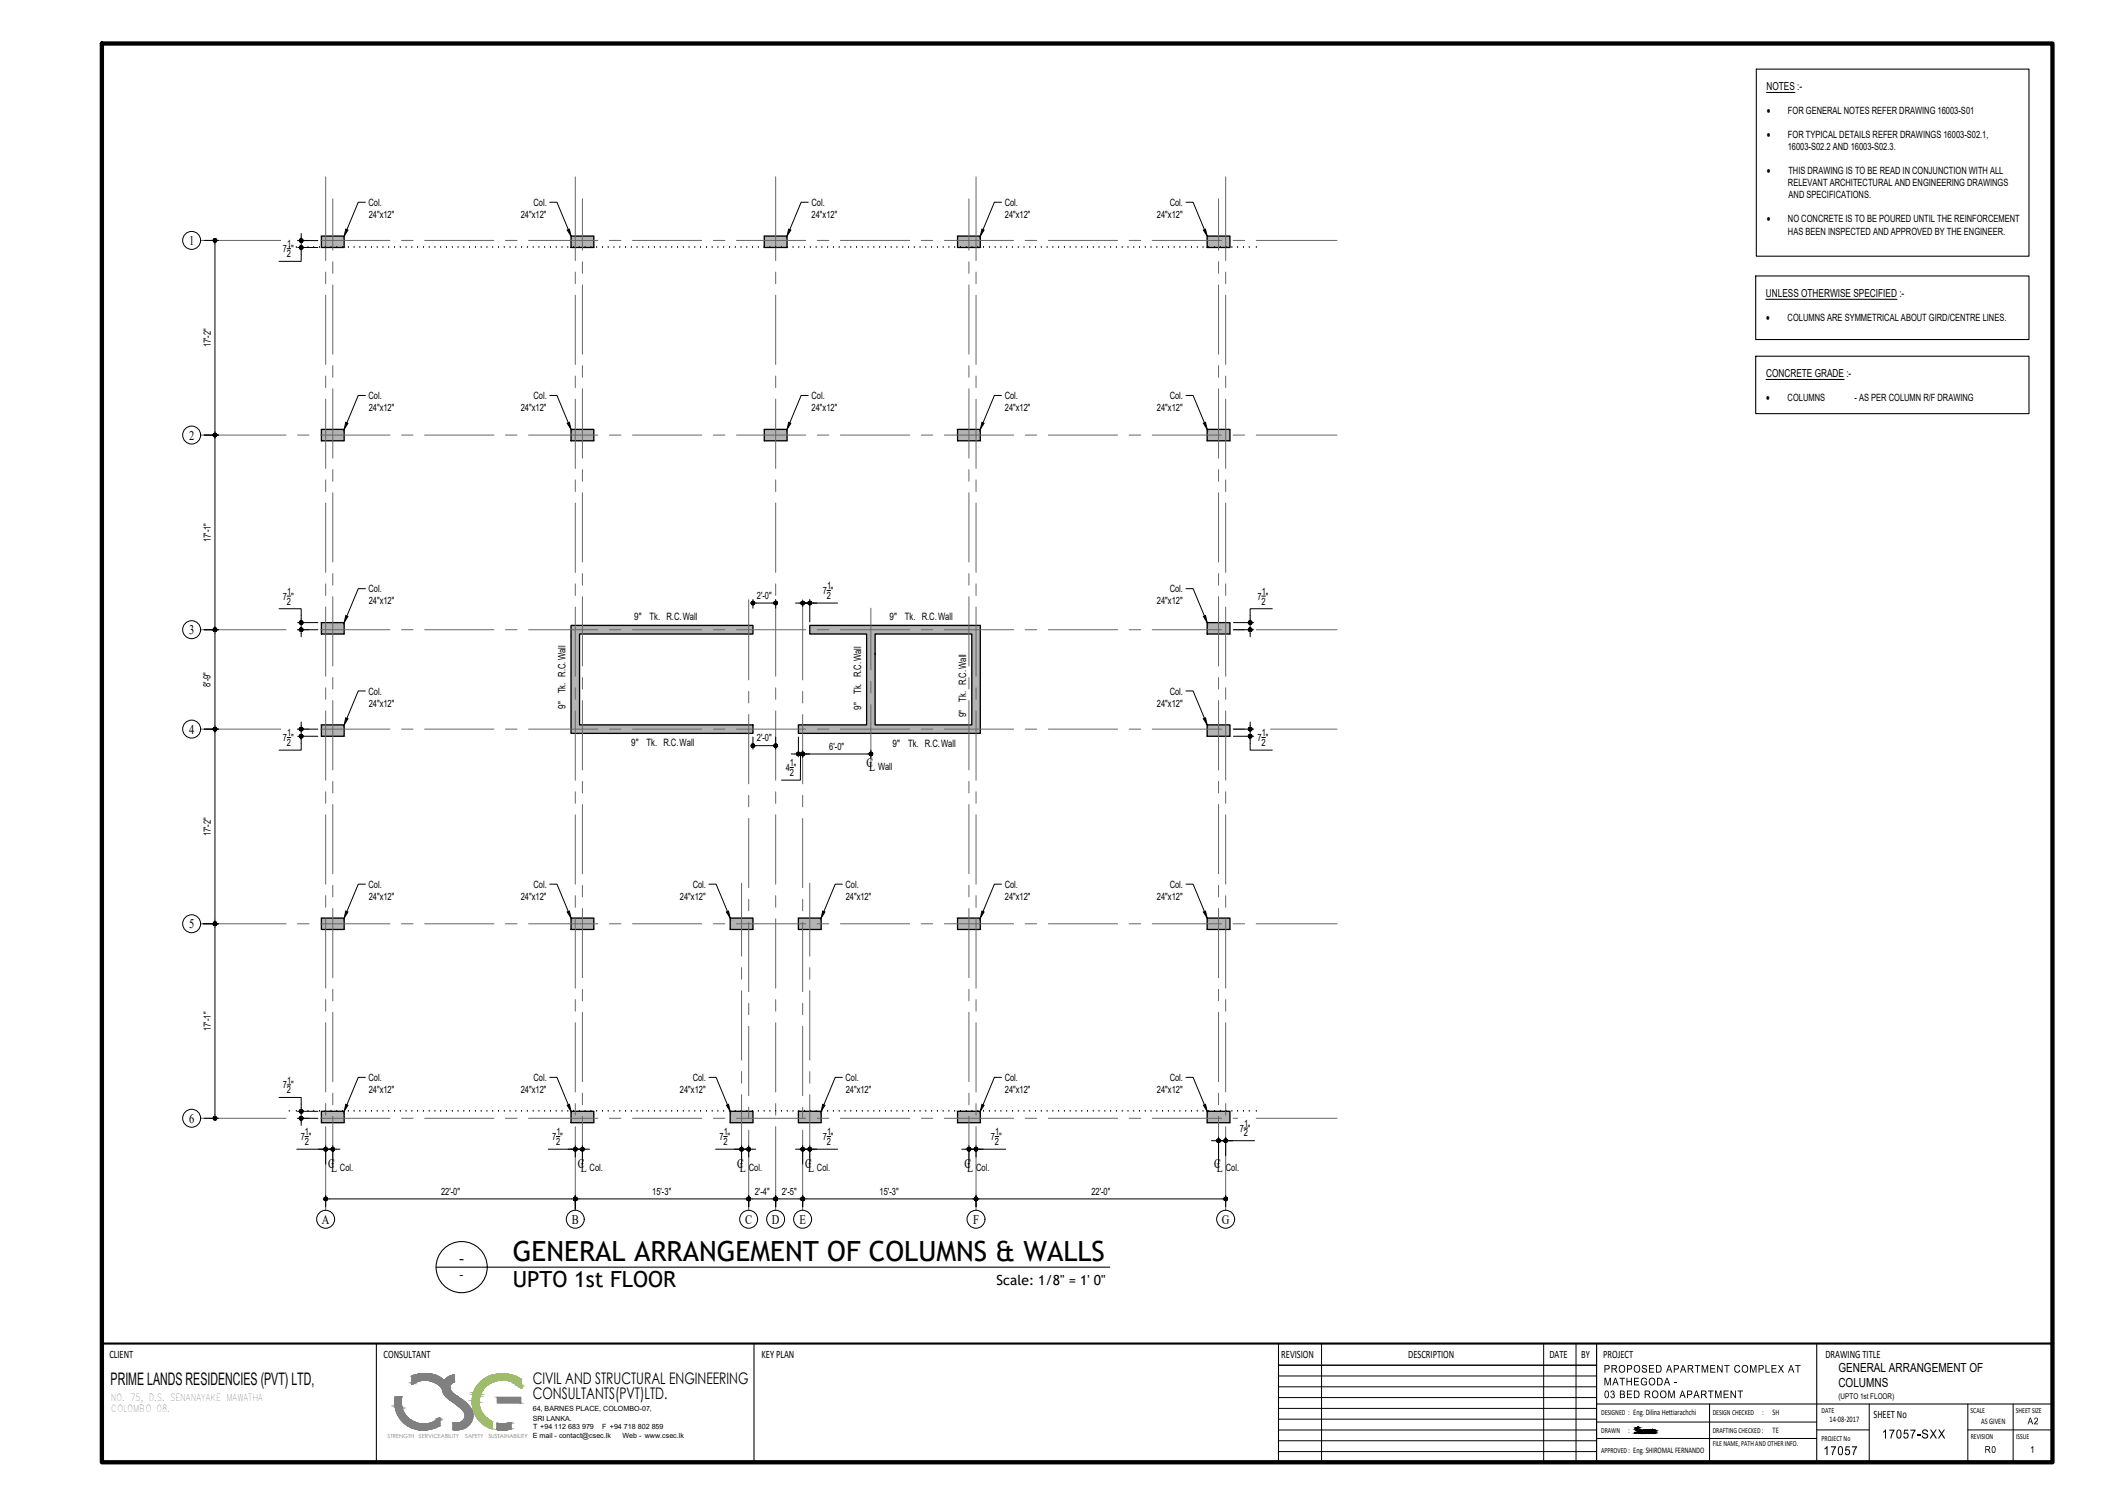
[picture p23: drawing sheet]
<svg xmlns="http://www.w3.org/2000/svg" width="594mm" height="420mm" viewBox="0 0 594 420" stroke-linecap="round" stroke-linejoin="round" font-family="sans-serif">
<defs><g id="words">
<text font-size="7.8" x="143.2" y="352.2">GENERAL ARRANGEMENT OF COLUMNS &amp; WALLS</text>
<text font-size="6.2" x="143.2" y="359.6">UPTO 1st FLOOR</text>
<text font-size="4.8" x="30.9" y="387">PRIME LANDS RESIDENCIES (PVT) LTD,</text>
<g font-size="4.5">
<text x="148.8" y="386.7">CIVIL AND STRUCTURAL ENGINEERING</text>
<text x="148.8" y="390.8">CONSULTANTS(PVT)LTD.</text>
</g>
<g font-size="3.9">
<text x="128.2" y="353">-</text>
<text x="278.3" y="359">Scale: 1/8&quot; = 1' 0&quot;</text>
</g>
<g font-size="3.7">
<text x="52.8" y="68.4">1</text>
<text x="52.8" y="122.8">2</text>
<text x="52.8" y="177.2">3</text>
<text x="52.8" y="204.9">4</text>
<text x="242" y="214.2">C</text>
<text x="242.8" y="215.4">L</text>
<text x="52.8" y="259.3">5</text>
<text x="52.8" y="313.7">6</text>
<text x="91.7" y="326.3">C</text>
<text x="92.5" y="327.5">L</text>
<text x="161.4" y="326.3">C</text>
<text x="162.2" y="327.5">L</text>
<text x="205.9" y="326.3">C</text>
<text x="206.7" y="327.5">L</text>
<text x="224.9" y="326.3">C</text>
<text x="225.7" y="327.5">L</text>
<text x="269.4" y="326.3">C</text>
<text x="270.2" y="327.5">L</text>
<text x="339.1" y="326.3">C</text>
<text x="339.9" y="327.5">L</text>
<text x="89.9" y="341.9">A</text>
<text x="159.7" y="341.9">B</text>
<text x="208.1" y="341.9">C</text>
<text x="215.6" y="341.9">D</text>
<text x="223.3" y="341.9">E</text>
<text x="271.8" y="341.9">F</text>
<text x="341.3" y="341.9">G</text>
</g>
<g font-size="3.5">
<text x="513.5" y="383.2">GENERAL ARRANGEMENT OF</text>
<text x="513.5" y="387.4">COLUMNS</text>
<text x="525.6" y="401.9">17057-SXX</text>
<text x="509.3" y="406.5">17057</text>
</g>
<g font-size="3.2">
<text x="30.6" y="379.3">CLIENT</text>
<text x="107.1" y="379.3">CONSULTANT</text>
<text x="212.7" y="379.3">KEY PLAN</text>
<text x="357.9" y="379.3">REVISION</text>
<text x="393.3" y="379.3">DESCRIPTION</text>
<text x="432.8" y="379.3">DATE</text>
<text x="441.6" y="379.3">BY</text>
<text x="447.8" y="379.3">PROJECT</text>
<text x="509.8" y="379.3">DRAWING TITLE</text>
<text x="523.3" y="396">SHEET No</text>
</g>
<g font-size="3.1">
<text x="493.4" y="25.2">NOTES :-</text>
<text x="493.2" y="83">UNLESS OTHERWISE SPECIFIED :-</text>
<text x="493.3" y="105.4">CONCRETE GRADE :-</text>
<text x="128.4" y="357.2">-</text>
</g>
<g font-size="3">
<text x="493.4" y="31.9">·</text>
<text x="493.4" y="38.6">·</text>
<text x="493.4" y="48.7">·</text>
<text x="493.4" y="62.2">·</text>
<text x="493.3" y="89.7">·</text>
<text x="493.3" y="112.1">·</text>
<text x="447.9" y="383.5">PROPOSED APARTMENT COMPLEX AT</text>
<text x="447.9" y="387">MATHEGODA -</text>
<text x="448" y="390.6">03 BED ROOM APARTMENT</text>
</g>
<g font-size="2.8">
<text x="499.4" y="31.9">FOR GENERAL NOTES REFER DRAWING 16003-S01</text>
<text x="499.4" y="38.6">FOR TYPICAL DETAILS REFER DRAWINGS 16003-S02.1,</text>
<text x="499.3" y="42">16003-S02.2 AND 16003-S02.3.</text>
<text x="499.4" y="52.1">RELEVANT ARCHITECTURAL AND ENGINEERING DRAWINGS</text>
<text x="499.5" y="48.7">THIS DRAWING IS TO BE READ IN CONJUNCTION WITH ALL</text>
<text x="102.9" y="57.5">Col.</text>
<text x="149" y="57.5">Col.</text>
<text x="226.6" y="57.5">Col.</text>
<text x="280.6" y="57.5">Col.</text>
<text x="326.7" y="57.5">Col.</text>
<text x="499.6" y="55.4">AND SPECIFICATIONS.</text>
<text x="103" y="60.9">24&quot;x12&quot;</text>
<text x="145.5" y="60.9">24&quot;x12&quot;</text>
<text x="226.7" y="60.9">24&quot;x12&quot;</text>
<text x="280.7" y="60.9">24&quot;x12&quot;</text>
<text x="323.1" y="60.9">24&quot;x12&quot;</text>
<text x="499.4" y="62.2">NO CONCRETE IS TO BE POURED UNTIL THE REINFORCEMENT</text>
<text x="499.4" y="65.5">HAS BEEN INSPECTED AND APPROVED BY THE ENGINEER.</text>
<text x="79" y="70.5">7 &quot;</text>
<text x="80.1" y="71.8">2</text>
<text x="80.2" y="69.1">1</text>
<text x="499.3" y="89.7">COLUMNS ARE SYMMETRICAL ABOUT GIRD/CENTRE LINES.</text>
<text x="58.9" y="97.1" transform="rotate(-90 58.9 97.1)">17'-2&quot;</text>
<text x="102.9" y="111.5">Col.</text>
<text x="149" y="111.5">Col.</text>
<text x="226.6" y="111.5">Col.</text>
<text x="280.6" y="111.5">Col.</text>
<text x="326.7" y="111.5">Col.</text>
<text x="499.3" y="112.1">COLUMNS</text>
<text x="518" y="112.1">- AS PER COLUMN R/F DRAWING</text>
<text x="103" y="114.8">24&quot;x12&quot;</text>
<text x="145.5" y="114.8">24&quot;x12&quot;</text>
<text x="226.7" y="114.8">24&quot;x12&quot;</text>
<text x="280.7" y="114.8">24&quot;x12&quot;</text>
<text x="323.1" y="114.8">24&quot;x12&quot;</text>
<text x="58.9" y="151.5" transform="rotate(-90 58.9 151.5)">17'-1&quot;</text>
<text x="79" y="167.5">7 &quot;</text>
<text x="80.2" y="166.2">1</text>
<text x="102.9" y="165.5">Col.</text>
<text x="211.4" y="167.2">2'-0&quot;</text>
<text x="229.8" y="165.9">7 &quot;</text>
<text x="231" y="167.3">2</text>
<text x="231" y="164.6">1</text>
<text x="326.7" y="165.5">Col.</text>
<text x="351.2" y="167.5">7 &quot;</text>
<text x="352.4" y="166.2">1</text>
<text x="80.1" y="168.9">2</text>
<text x="103" y="168.8">24&quot;x12&quot;</text>
<text x="177.1" y="173.2">9&quot;</text>
<text x="181.4" y="173.2">Tk. R.C.Wall</text>
<text x="248.4" y="173.2">9&quot;</text>
<text x="252.8" y="173.2">Tk. R.C.Wall</text>
<text x="323.1" y="168.8">24&quot;x12&quot;</text>
<text x="352.4" y="168.9">2</text>
<text x="58.8" y="191.9" transform="rotate(-90 58.8 191.9)">8'-9&quot;</text>
<text x="102.9" y="194.1">Col.</text>
<text x="103" y="197.4">24&quot;x12&quot;</text>
<text x="157.9" y="193.7" transform="rotate(-90 157.9 193.7)">Tk. R.C.Wall</text>
<text x="240.5" y="193.9" transform="rotate(-90 240.5 193.9)">Tk. R.C.Wall</text>
<text x="269.8" y="196.1" transform="rotate(-90 269.8 196.1)">Tk. R.C.Wall</text>
<text x="323.1" y="197.4">24&quot;x12&quot;</text>
<text x="326.7" y="194.1">Col.</text>
<text x="157.9" y="198" transform="rotate(-90 157.9 198)">9&quot;</text>
<text x="240.5" y="198.2" transform="rotate(-90 240.5 198.2)">9&quot;</text>
<text x="269.8" y="200.4" transform="rotate(-90 269.8 200.4)">9&quot;</text>
<text x="79" y="207">7 &quot;</text>
<text x="80.1" y="208.4">2</text>
<text x="80.2" y="205.7">1</text>
<text x="176.3" y="208.5">9&quot;</text>
<text x="180.6" y="208.5">Tk. R.C.Wall</text>
<text x="211.4" y="207.1">2'-0&quot;</text>
<text x="231.6" y="209.4">6'-0&quot;</text>
<text x="249.3" y="208.7">9&quot;</text>
<text x="253.6" y="208.7">Tk. R.C.Wall</text>
<text x="351.2" y="207">7 &quot;</text>
<text x="352.4" y="208.4">2</text>
<text x="352.4" y="205.7">1</text>
<text x="219.5" y="215.4">4 &quot;</text>
<text x="220.6" y="214.1">1</text>
<text x="245.2" y="215.1">Wall</text>
<text x="220.6" y="216.8">2</text>
<text x="58.9" y="233.6" transform="rotate(-90 58.9 233.6)">17'-2&quot;</text>
<text x="102.9" y="248">Col.</text>
<text x="103" y="251.4">24&quot;x12&quot;</text>
<text x="145.5" y="251.4">24&quot;x12&quot;</text>
<text x="149" y="248">Col.</text>
<text x="189.9" y="251.4">24&quot;x12&quot;</text>
<text x="193.5" y="248">Col.</text>
<text x="236.2" y="248">Col.</text>
<text x="236.2" y="251.4">24&quot;x12&quot;</text>
<text x="280.6" y="248">Col.</text>
<text x="280.7" y="251.4">24&quot;x12&quot;</text>
<text x="323.1" y="251.4">24&quot;x12&quot;</text>
<text x="326.7" y="248">Col.</text>
<text x="58.9" y="288" transform="rotate(-90 58.9 288)">17'-1&quot;</text>
<text x="79" y="304.1">7 &quot;</text>
<text x="80.1" y="305.4">2</text>
<text x="80.2" y="302.7">1</text>
<text x="102.9" y="302">Col.</text>
<text x="103" y="305.4">24&quot;x12&quot;</text>
<text x="145.5" y="305.4">24&quot;x12&quot;</text>
<text x="149" y="302">Col.</text>
<text x="189.9" y="305.4">24&quot;x12&quot;</text>
<text x="193.5" y="302">Col.</text>
<text x="236.2" y="302">Col.</text>
<text x="236.2" y="305.4">24&quot;x12&quot;</text>
<text x="280.6" y="302">Col.</text>
<text x="280.7" y="305.4">24&quot;x12&quot;</text>
<text x="323.1" y="305.4">24&quot;x12&quot;</text>
<text x="326.7" y="302">Col.</text>
<text x="85.1" y="317.2">1</text>
<text x="155.4" y="317.2">1</text>
<text x="202.1" y="317.2">1</text>
<text x="231" y="317.2">1</text>
<text x="277.9" y="317.2">1</text>
<text x="346.3" y="316.1">7 &quot;</text>
<text x="347.4" y="317.5">2</text>
<text x="347.5" y="314.8">1</text>
<text x="84" y="318.5">7 &quot;</text>
<text x="85.1" y="319.9">2</text>
<text x="154.2" y="318.5">7 &quot;</text>
<text x="155.3" y="319.9">2</text>
<text x="201" y="318.5">7 &quot;</text>
<text x="202.1" y="319.9">2</text>
<text x="229.8" y="318.5">7 &quot;</text>
<text x="230.9" y="319.9">2</text>
<text x="276.8" y="318.5">7 &quot;</text>
<text x="277.9" y="319.9">2</text>
<text x="95" y="327.2">Col.</text>
<text x="164.7" y="327.2">Col.</text>
<text x="209.1" y="327.2">Col.</text>
<text x="228.2" y="327.2">Col.</text>
<text x="272.6" y="327.2">Col.</text>
<text x="342.4" y="327.2">Col.</text>
<text x="123.2" y="333.7">22'-0&quot;</text>
<text x="182.2" y="333.7">15'-3&quot;</text>
<text x="210.8" y="333.7">2'-4&quot;</text>
<text x="218.3" y="333.7">2'-5&quot;</text>
<text x="245.7" y="333.7">15'-3&quot;</text>
<text x="304.8" y="333.7">22'-0&quot;</text>
</g>
<g font-size="2.7">
<text x="31" y="391.4">NO. 75, D.S. SENANAYAKE MAWATHA</text>
<text x="31" y="394.4">COLOMBO 08.</text>
</g>
<g font-size="2.6">
<text x="566.3" y="397.9">A2</text>
<text x="554.3" y="405.9">R0</text>
<text x="567" y="405.9">1</text>
</g>
<g font-size="2.4">
<text x="495.1" y="395.4">SH</text>
<text x="495.1" y="400.2">TE</text>
<text x="511" y="397.4">14-08-2017</text>
<text x="553.3" y="397.7">AS GIVEN</text>
</g>
<g font-size="2.2">
<text x="447.2" y="395.4">DESIGNED : Eng. Dilina Hettiarachchi</text>
<text x="478.4" y="395.4">DESIGN CHECKED</text>
<text x="492.1" y="395.4">:</text>
<text x="508.8" y="394.8">DATE</text>
<text x="513.5" y="390.7">(UPTO 1st FLOOR)</text>
<text x="550.4" y="394.8">SCALE</text>
<text x="563.1" y="394.8">SHEET SIZE</text>
<text x="447.2" y="400.2">DRAWN</text>
<text x="454.7" y="400.2">:</text>
<text x="478.4" y="400.2">DRAFTING CHECKED :</text>
<text x="550.4" y="402">REVISION</text>
<text x="563.1" y="402">ISSUE</text>
<text x="447.2" y="405.9">APPROVED : Eng. SHIROMAL FERNANDO</text>
<text x="478.4" y="404.1">FILE NAME, PATH AND OTHER INFO.</text>
<text x="508.8" y="402.5">PROJECT No</text>
</g>
<g font-size="2">
<text x="148.8" y="394.3">64, BARNES PLACE, COLOMBO-07,</text>
<text x="148.8" y="396.9">SRI LANKA.</text>
<text x="148.8" y="401.7">E mail - contact@csec.lk</text>
<text x="148.9" y="399.3">T +94 112 683 979</text>
<text x="168.2" y="399.3">F +94 718 802 859</text>
<text x="173.9" y="401.7">Web - www.csec.lk</text>
</g>
<g font-size="1.6" fill="#808080">
<text x="108.3" y="401.6">STRENGTH</text>
<text x="117" y="401.6">SERVICEABILITY</text>
<text x="129.9" y="401.6">SAFETY</text>
</g>
<text font-size="1.6" fill="#81bc21" x="136.4" y="401.6">SUSTAINABILITY</text>
</g></defs>
<!-- layer: S-H-Conc -->
<g fill="#b3b3b3" stroke="#b3b3b3" stroke-width=".28">
<path d="M159.5 174.7l50.8 2.4v-2.4zM159.5 174.7l50.8 2.4h-50.8z"/>
<path d="M159.5 177.1l2.4 25.4v-25.4zM159.5 177.1l2.4 25.4h-2.4z"/>
<path d="M159.5 202.5l50.8 2.4v-2.4zM159.5 202.5l50.8 2.4h-50.8z"/>
<path d="M226.2 174.7l47.6 2.4v-2.4zM226.2 174.7l47.6 2.4h-47.6z"/>
<path d="M242 177.1l2.4 5.6v-5.6zM242 177.1l2.4 5.6h-2.4z"/>
<path d="M242 182.7l2.4 19.8v-19.8zM242 182.7l2.4 19.8h-2.4z"/>
<path d="M271.4 177.1l2.4 25.4v-25.4zM271.4 177.1l2.4 25.4h-2.4z"/>
<path d="M223 202.5l50.8 2.4v-2.4zM223 202.5l50.8 2.4h-50.8z"/>
</g>
<!-- layer: S-Con in Sec -->
<path d="M159.5 174.7h50.8v2.4h-48.4v25.4h48.4v2.4h-50.8zM226.2 174.7h47.6v30.2h-50.8v-2.4h19v-25.4h-15.8zM244.4 177.1h27v25.4h-27z" fill="none" stroke="#000" stroke-width=".36"/>
<!-- layer: S-Column -->
<g fill="#b3b3b3" stroke="#b3b3b3" stroke-width=".28">
<path d="M89.8 310.5l6.3 3.1v-3.1zM89.8 310.5l6.3 3.1h-6.3z"/>
<path d="M159.5 310.5l6.3 3.1v-3.1zM159.5 310.5l6.3 3.1h-6.3z"/>
<path d="M203.9 310.5l6.4 3.1v-3.1zM203.9 310.5l6.4 3.1h-6.4z"/>
<path d="M223 310.5l6.3 3.1v-3.1zM223 310.5l6.3 3.1h-6.3z"/>
<path d="M267.4 310.5l6.4 3.1v-3.1zM267.4 310.5l6.4 3.1h-6.4z"/>
<path d="M337.2 310.5l6.3 3.1v-3.1zM337.2 310.5l6.3 3.1h-6.3z"/>
<path d="M337.2 256.5l6.3 3.2v-3.2zM337.2 256.5l6.3 3.2h-6.3z"/>
<path d="M267.4 256.5l6.4 3.2v-3.2zM267.4 256.5l6.4 3.2h-6.4z"/>
<path d="M223 256.5l6.3 3.2v-3.2zM223 256.5l6.3 3.2h-6.3z"/>
<path d="M203.9 256.5l6.4 3.2v-3.2zM203.9 256.5l6.4 3.2h-6.4z"/>
<path d="M159.5 256.5l6.3 3.2v-3.2zM159.5 256.5l6.3 3.2h-6.3z"/>
<path d="M89.8 256.5l6.3 3.2v-3.2zM89.8 256.5l6.3 3.2h-6.3z"/>
<path d="M89.8 202.5l6.3 3.2v-3.2zM89.8 202.5l6.3 3.2h-6.3z"/>
<path d="M337.2 202.5l6.3 3.2v-3.2zM337.2 202.5l6.3 3.2h-6.3z"/>
<path d="M89.8 173.9l6.3 3.2v-3.2zM89.8 173.9l6.3 3.2h-6.3z"/>
<path d="M337.2 173.9l6.3 3.2v-3.2zM337.2 173.9l6.3 3.2h-6.3z"/>
<path d="M89.8 120l6.3 3.1v-3.1zM89.8 120l6.3 3.1h-6.3z"/>
<path d="M159.5 120l6.3 3.1v-3.1zM159.5 120l6.3 3.1h-6.3z"/>
<path d="M213.5 120l6.3 3.1v-3.1zM213.5 120l6.3 3.1h-6.3z"/>
<path d="M267.4 120l6.4 3.1v-3.1zM267.4 120l6.4 3.1h-6.4z"/>
<path d="M337.2 120l6.3 3.1v-3.1zM337.2 120l6.3 3.1h-6.3z"/>
<path d="M89.8 66l6.3 3.1v-3.1zM89.8 66l6.3 3.1h-6.3z"/>
<path d="M159.5 66l6.3 3.1v-3.1zM159.5 66l6.3 3.1h-6.3z"/>
<path d="M213.5 66l6.3 3.1v-3.1zM213.5 66l6.3 3.1h-6.3z"/>
<path d="M267.4 66l6.4 3.1v-3.1zM267.4 66l6.4 3.1h-6.4z"/>
<path d="M337.2 66l6.3 3.1v-3.1zM337.2 66l6.3 3.1h-6.3z"/>
</g>
<g fill="none" stroke="#000" stroke-width=".36">
<path d="M89.8 66h6.3v3.1h-6.3zM159.5 66h6.3v3.1h-6.3zM213.5 66h6.3v3.1h-6.3zM267.4 66h6.4v3.1h-6.4zM337.2 66h6.3v3.1h-6.3zM89.8 120h6.3v3.1h-6.3zM159.5 120h6.3v3.1h-6.3zM213.5 120h6.3v3.1h-6.3zM267.4 120h6.4v3.1h-6.4zM337.2 120h6.3v3.1h-6.3zM89.8 173.9h6.3v3.2h-6.3zM337.2 173.9h6.3v3.2h-6.3z"/>
<path d="M89.8 202.5h6.3v3.2h-6.3zM337.2 202.5h6.3v3.2h-6.3zM89.8 256.5h6.3v3.2h-6.3zM159.5 256.5h6.3v3.2h-6.3zM203.9 256.5h6.4v3.2h-6.4zM223 256.5h6.3v3.2h-6.3zM267.4 256.5h6.4v3.2h-6.4zM337.2 256.5h6.3v3.2h-6.3zM89.8 310.5h6.3v3.1h-6.3zM159.5 310.5h6.3v3.1h-6.3zM203.9 310.5h6.4v3.1h-6.4zM223 310.5h6.3v3.1h-6.3z"/>
<path d="M267.4 310.5h6.4v3.1h-6.4zM337.2 310.5h6.3v3.1h-6.3z"/>
</g>
<!-- layer: Grid Line -->
<g fill="none" stroke="#666" stroke-width=".28">
<path d="M91 49.4v23.4M160.7 49.4v23.4M216.6 49.4v23.4M272.6 49.4v23.4M342.3 49.4v23.4M56 67.2h23.9M83.1 67.2h3.2M89.6 67.2h19.3M91 76v3.3M112.1 67.2h3.3M118.6 67.2h19.4M141.2 67.2h3.2"/>
<path d="M147.6 67.2h19.4M160.7 76v3.3M170.2 67.2h3.2M176.7 67.2h19.3M199.2 67.2h3.3M205.7 67.2h19.4M216.6 76v3.3M228.3 67.2h3.2M234.7 67.2h19.4M257.3 67.2h3.2M263.8 67.2h19.3M272.6 76v3.3"/>
<path d="M286.3 67.2h3.3M292.8 67.2h19.4M315.4 67.2h3.2M321.8 67.2h19.4M342.3 76v3.3M344.4 67.2h3.2M350.9 67.2h22.5M91 82.5v19.3M160.7 82.5v19.3M216.6 82.5v19.3M272.6 82.5v19.3M342.3 82.5v19.3"/>
<path d="M91 105.1v3.2M91 111.5v19.4M160.7 105.1v3.2M160.7 111.5v19.4M216.6 105.1v3.2M216.6 111.5v19.4M272.6 105.1v3.2M272.6 111.5v19.4M342.3 105.1v3.2M342.3 111.5v19.4M56 121.5h23.9M83.1 121.5h3.2"/>
<path d="M89.6 121.5h19.3M91 134.1v3.2M112.1 121.5h3.3M118.6 121.5h19.4M141.2 121.5h3.2M147.6 121.5h19.4M160.7 134.1v3.2M170.2 121.5h3.2M176.7 121.5h19.3M199.2 121.5h3.3M205.7 121.5h19.4M216.6 134.1v3.2"/>
<path d="M228.3 121.5h3.2M234.7 121.5h19.4M257.3 121.5h3.2M263.8 121.5h19.3M272.6 134.1v3.2M286.3 121.5h3.3M292.8 121.5h19.4M315.4 121.5h3.2M321.8 121.5h19.4M342.3 134.1v3.2M344.4 121.5h3.2M350.9 121.5h22.5"/>
<path d="M91 140.5v19.4M160.7 140.5v19.4M216.6 140.5v19.4M272.6 140.5v19.4M342.3 140.5v19.4M56 175.9h23.9M83.1 175.9h3.2M89.6 175.9h19.3M91 163.1v3.3M91 169.6v19.3M112.1 175.9h3.3M118.6 175.9h19.4"/>
<path d="M141.2 175.9h3.2M147.6 175.9h19.4M160.7 163.1v3.3M160.7 169.6v19.3M170.2 175.9h3.2M176.7 175.9h19.3M199.2 175.9h3.3M205.7 175.9h19.4M209.1 167.5v22.4M216.6 163.1v3.3M216.6 169.6v19.3M224.2 167.5v22.4"/>
<path d="M228.3 175.9h3.2M234.7 175.9h19.4M257.3 175.9h3.2M263.8 175.9h19.3M272.6 163.1v3.3M272.6 169.6v19.3M286.3 175.9h3.3M292.8 175.9h19.4M315.4 175.9h3.2M321.8 175.9h19.4M342.3 163.1v3.3M342.3 169.6v19.3"/>
<path d="M344.4 175.9h3.2M350.9 175.9h22.5M91 192.2v3.2M91 198.6v19.4M160.7 192.2v3.2M160.7 198.6v19.4M209.1 193.2v3.2M209.1 199.6v19.4M216.6 192.2v3.2M216.6 198.6v19.4M224.2 193.2v3.2M224.2 199.6v19.4"/>
<path d="M272.6 192.2v3.2M272.6 198.6v19.4M342.3 192.2v3.2M342.3 198.6v19.4M56 203.7h23.9M83.1 203.7h3.2M89.6 203.7h19.3M112.1 203.7h3.3M118.6 203.7h19.4M141.2 203.7h3.2M147.6 203.7h19.4M170.2 203.7h3.2"/>
<path d="M176.7 203.7h19.3M199.2 203.7h3.3M205.7 203.7h19.4M228.3 203.7h3.2M234.7 203.7h19.4M257.3 203.7h3.2M263.8 203.7h19.3M286.3 203.7h3.3M292.8 203.7h19.4M315.4 203.7h3.2M321.8 203.7h19.4M344.4 203.7h3.2"/>
<path d="M350.9 203.7h22.5M91 221.2v3.2M91 227.6v19.4M160.7 221.2v3.2M160.7 227.6v19.4M209.1 222.2v3.2M209.1 228.6v19.4M216.6 221.2v3.2M216.6 227.6v19.4M224.2 222.2v3.2M224.2 228.6v19.4M272.6 221.2v3.2"/>
<path d="M272.6 227.6v19.4M342.3 221.2v3.2M342.3 227.6v19.4M56 258.1h23.9M83.1 258.1h3.2M89.6 258.1h19.3M91 250.2v3.3M91 256.7v19.3M112.1 258.1h3.3M118.6 258.1h19.4M141.2 258.1h3.2M147.6 258.1h19.4"/>
<path d="M160.7 250.2v3.3M160.7 256.7v19.3M170.2 258.1h3.2M176.7 258.1h19.3M199.2 258.1h3.3M205.7 258.1h19.4M209.1 251.2v3.3M209.1 257.7v19.3M216.6 250.2v3.3M216.6 256.7v19.3M224.2 251.2v3.3M224.2 257.7v19.3"/>
<path d="M228.3 258.1h3.2M234.7 258.1h19.4M257.3 258.1h3.2M263.8 258.1h19.3M272.6 250.2v3.3M272.6 256.7v19.3M286.3 258.1h3.3M292.8 258.1h19.4M315.4 258.1h3.2M321.8 258.1h19.4M342.3 250.2v3.3M342.3 256.7v19.3"/>
<path d="M344.4 258.1h3.2M350.9 258.1h22.5M91 279.3v3.2M160.7 279.3v3.2M216.6 279.3v3.2M272.6 279.3v3.2M342.3 279.3v3.2M91 285.7v19.4M160.7 285.7v19.4M209.1 280.3v3.2M209.1 286.7v19.4M216.6 285.7v19.4"/>
<path d="M224.2 280.3v3.2M224.2 286.7v19.4M272.6 285.7v19.4M342.3 285.7v19.4M56 312.4h23.9M83.1 312.4h3.2M89.6 312.4h19.3M91 308.3v3.2M91 314.7v23.4M112.1 312.4h3.3M118.6 312.4h19.4M141.2 312.4h3.2"/>
<path d="M147.6 312.4h19.4M160.7 308.3v3.2M160.7 314.7v23.4M170.2 312.4h3.2M176.7 312.4h19.3M199.2 312.4h3.3M205.7 312.4h19.4M209.1 309.3v3.2M209.1 315.8v22.3M216.6 308.3v3.2M216.6 314.7v23.4M224.2 309.3v3.2"/>
<path d="M224.2 315.8v22.3M228.3 312.4h3.2M234.7 312.4h19.4M257.3 312.4h3.2M263.8 312.4h19.3M272.6 308.3v3.2M272.6 314.7v23.4M286.3 312.4h3.3M292.8 312.4h19.4M315.4 312.4h3.2M321.8 312.4h19.4M342.3 308.3v3.2"/>
<path d="M342.3 314.7v23.4M344.4 312.4h3.2M350.9 312.4h22.5"/>
</g>
<g fill="none" stroke="#000" stroke-width=".28">
<circle cx="53.5" cy="67.2" r="2.51"/>
<circle cx="53.5" cy="121.5" r="2.51"/>
<circle cx="53.5" cy="175.9" r="2.51"/>
<circle cx="53.5" cy="203.7" r="2.51"/>
<circle cx="53.5" cy="258.1" r="2.51"/>
<circle cx="53.5" cy="312.4" r="2.51"/>
<circle cx="90.9" cy="340.6" r="2.51"/>
<circle cx="160.7" cy="340.6" r="2.51"/>
<circle cx="209.1" cy="340.6" r="2.51"/>
<circle cx="216.6" cy="340.6" r="2.51"/>
<circle cx="224.2" cy="340.6" r="2.51"/>
<circle cx="272.6" cy="340.6" r="2.51"/>
<circle cx="342.3" cy="340.6" r="2.51"/>
</g>
<!-- layer: S-Dim-Grid -->
<g fill="none" stroke="#000" stroke-width=".28">
<path d="M57 67.2h4M60 67.7v53.3M57 121.5h4M60 122v53.4M57 175.9h4M60 176.4v26.8M57 203.7h4M60 204.2v53.4M56.7 258.1h4.3M60 258.6v53.3M57 312.4h4M91 333.9v3.2"/>
<path d="M91.5 334.9h68.7M160.7 333.9v3.9M161.2 334.9h47.4M209.1 333.9v3.2M209.6 334.9h6.5M216.6 333.9v3.2M217.1 334.9h6.6M224.2 333.9v3.2M224.7 334.9h47.4M272.6 333.9v3.2M273.1 334.9h68.7M342.3 333.9v3.2"/>
</g>
<g fill="#000" stroke="#000" stroke-width=".28">
<path d="M60 66.7h.2l-.2 .5zM60 121.5v.5h-.1zM60 121l.2 .1-.2 .4zM60 175.9v.5h-.1zM60 175.4l.2 .1-.2 .4zM60 203.7v.5h-.1zM60 203.2h.2l-.2 .5zM60 258.1v.5l-.1-.1zM60 257.6h.2l-.2 .5zM60 312.4v.5h-.1zM90.5 334.7l.5 .2h-.5zM160.2 334.7l.5 .2h-.5z"/>
<path d="M160.7 334.9h.5l-.1 .2zM208.6 334.7l.5 .2h-.5zM209.1 334.9h.5v.2zM216.2 334.7l.4 .2h-.5zM216.6 334.9h.5v.2zM223.7 334.7l.5 .2h-.5zM224.2 334.9h.5l-.1 .2zM272.1 334.7l.5 .2h-.5zM272.6 334.9h.5v.2zM342.3 334.9h.5v.2z"/>
<path d="M59.6 67l-.1 .2h.5zM59.5 67.2h.5l-.4 .2zM59.6 67.4l.1 .1 .3-.3z"/>
<path d="M60 67.2l-.3 .3 .2 .1zM60 67.2v.5l-.1-.1zM60 67.2v.5l.2-.1z"/>
<path d="M59.9 66.7l.1 .5v-.5zM59.7 66.8l.2-.1 .1 .5zM59.7 66.8l-.1 .2 .4 .2z"/>
<path d="M60 67.2l.2 .4 .2-.1zM60 67.2l.5 .2-.1 .1zM60 67.2l.5 .2v-.2z"/>
<path d="M60 67.2h.5v-.2zM60 67.2l.4-.4 .1 .2zM60.2 66.7l-.2 .5 .4-.4z"/>
<path d="M59.5 121.5l.1 .2 .4-.2zM59.6 121.7l.4-.2-.3 .4zM60 121.5l-.3 .4 .2 .1z"/>
<path d="M59.6 121.4l-.1 .1h.5zM59.5 121.5h.5l-.4 .2zM59.6 121.7l.1 .2 .3-.4z"/>
<path d="M60 121.5l-.3 .4 .2 .1zM60 121.5v.5h-.1zM60 121.5v.5h.2z"/>
<path d="M59.7 121.2l.3 .3-.1-.4zM59.7 121.2l.3 .3-.4-.1zM59.6 121.4l-.1 .1h.5z"/>
<path d="M59.9 121.1l.1 .4v-.5zM59.7 121.2l.2-.1 .1 .4zM59.7 121.2l-.1 .2 .4 .1z"/>
<path d="M60 121.5v.5h.2zM60 121.5l.4 .4-.2 .1zM60 121.5l.4 .4 .1-.2z"/>
<path d="M60 121.5l.2 .5 .2-.1zM60 121.5l.5 .2-.1 .2zM60 121.5l.5 .2v-.2z"/>
<path d="M60.2 121.1l-.2 .4 .4-.3zM60 121l.2 .1-.2 .4zM59.9 121.1l.1 .4v-.5z"/>
<path d="M60 121.5l.5 .2v-.2zM60 121.5l.5-.1v.1zM60 121.5l.5-.1-.1-.2z"/>
<path d="M60 121.5h.5v-.1zM60 121.5l.4-.3 .1 .2zM60.2 121.1l-.2 .4 .4-.3z"/>
<path d="M59.5 175.9l.1 .2 .4-.2zM59.6 176.1l.4-.2-.3 .4zM60 175.9l-.3 .4 .2 .1z"/>
<path d="M59.6 175.7l-.1 .2h.5zM59.5 175.9h.5l-.4 .2zM59.6 176.1l.1 .2 .3-.4z"/>
<path d="M60 175.9l-.3 .4 .2 .1zM60 175.9v.5h-.1zM60 175.9v.5h.2z"/>
<path d="M59.7 175.6l.3 .3-.1-.4zM59.7 175.6l.3 .3-.4-.2zM59.6 175.7l-.1 .2h.5z"/>
<path d="M59.9 175.5l.1 .4v-.5zM59.7 175.6l.2-.1 .1 .4zM59.7 175.6l-.1 .1 .4 .2z"/>
<path d="M60 175.9v.5h.2zM60 175.9l.4 .4-.2 .1zM60 175.9l.4 .4 .1-.2z"/>
<path d="M60 175.9l.2 .5 .2-.1zM60 175.9l.5 .2-.1 .2zM60 175.9l.5 .2v-.2z"/>
<path d="M60.2 175.5l-.2 .4 .4-.3zM60 175.4l.2 .1-.2 .4zM59.9 175.5l.1 .4v-.5z"/>
<path d="M60 175.9l.5 .2v-.2zM60 175.9l.5-.2v.2zM60 175.9l.5-.2-.1-.1z"/>
<path d="M60 175.9h.5v-.2zM60 175.9l.4-.3 .1 .1zM60.2 175.5l-.2 .4 .4-.3z"/>
<path d="M59.5 203.7l.1 .2 .4-.2zM59.6 203.9l.4-.2-.3 .4zM60 203.7l-.3 .4 .2 .1z"/>
<path d="M59.6 203.5l-.1 .2h.5zM59.5 203.7h.5l-.4 .2zM59.6 203.9l.1 .2 .3-.4z"/>
<path d="M60 203.7l-.3 .4 .2 .1zM60 203.7v.5h-.1zM60 203.7v.5h.2z"/>
<path d="M59.7 203.4l.3 .3-.1-.5zM59.7 203.4l.3 .3-.4-.2zM59.6 203.5l-.1 .2h.5z"/>
<path d="M59.9 203.2l.1 .5v-.5zM59.7 203.4l.2-.2 .1 .5zM59.7 203.4l-.1 .1 .4 .2z"/>
<path d="M60 203.7v.5h.2zM60 203.7l.4 .4-.2 .1zM60 203.7l.4 .4 .1-.2z"/>
<path d="M60 203.7l.2 .5 .2-.1zM60 203.7l.5 .2-.1 .2zM60 203.7l.5 .2v-.2z"/>
<path d="M60.2 203.2l-.2 .5 .4-.3zM60 203.2h.2l-.2 .5zM59.9 203.2l.1 .5v-.5z"/>
<path d="M60 203.7l.5 .2v-.2zM60 203.7l.5-.2v.2zM60 203.7l.5-.2-.1-.1z"/>
<path d="M60 203.7h.5v-.2zM60 203.7l.4-.3 .1 .1zM60.2 203.2l-.2 .5 .4-.3z"/>
<path d="M59.5 258.1l.1 .2 .4-.2zM59.6 258.3l.4-.2-.3 .3zM60 258.1l-.3 .3 .2 .1z"/>
<path d="M59.6 257.9l-.1 .2h.5zM59.5 258.1h.5l-.4 .2zM59.6 258.3l.1 .1 .3-.3z"/>
<path d="M60 258.1l-.3 .3 .2 .1zM60 258.1v.5l-.1-.1zM60 258.1v.5l.2-.1z"/>
<path d="M59.7 257.7l.3 .4-.1-.5zM59.7 257.7l.3 .4-.4-.2zM59.6 257.9l-.1 .2h.5z"/>
<path d="M60 258.1v.5l.2-.1zM60 258.1l.4 .3-.2 .1zM60 258.1l.4 .3 .1-.1z"/>
<path d="M59.9 257.6l.1 .5v-.5zM59.7 257.7l.2-.1 .1 .5zM59.7 257.7l-.1 .2 .4 .2z"/>
<path d="M60 258.1l.2 .4 .2-.1zM60 258.1l.5 .2-.1 .1zM60 258.1l.5 .2v-.2z"/>
<path d="M60.2 257.6l-.2 .5 .4-.4zM60 257.6h.2l-.2 .5zM59.9 257.6l.1 .5v-.5z"/>
<path d="M60 258.1l.5 .2v-.2zM60 258.1l.5-.2v.2zM60 258.1l.5-.2-.1-.2z"/>
<path d="M60 258.1h.5v-.2zM60 258.1l.4-.4 .1 .2zM60.2 257.6l-.2 .5 .4-.4z"/>
<path d="M59.5 312.4l.1 .2 .4-.2zM59.6 312.6l.4-.2-.3 .4zM60 312.4l-.3 .4 .2 .1z"/>
<path d="M59.7 312l.3 .4-.1-.5zM59.7 312l.3 .4-.4-.2zM59.6 312.2l-.1 .2h.5z"/>
<path d="M60 312.4v.5h.2zM60 312.4l.4 .4-.2 .1zM60 312.4l.4 .4 .1-.2z"/>
<path d="M60.2 311.9l-.2 .5 .4-.4zM60 311.9h.2l-.2 .5zM59.9 311.9l.1 .5v-.5z"/>
<path d="M60 312.4l.5 .2v-.2zM60 312.4l.5-.2v.2zM60 312.4l.5-.2-.1-.2z"/>
<path d="M90.5 334.9v.2l.5-.2zM90.5 335.1l.5-.2-.4 .4zM91 334.9l-.4 .4 .2 .1z"/>
<path d="M91 334.9l-.2 .5h.2zM91 334.9l.2 .5h-.2zM91 334.9l.2 .5 .1-.1z"/>
<path d="M90.8 334.5l.2 .4v-.5zM90.6 334.6l.2-.1 .2 .4zM90.6 334.6l-.1 .1 .5 .2z"/>
<path d="M91 334.9l.3 .4 .1-.2zM91 334.9h.5l-.1 .2zM91 334.9h.5l-.1-.2z"/>
<path d="M91 334.9l.4-.2-.1-.1zM91.2 334.5l.1 .1-.3 .3zM91 334.4v.5l.2-.4z"/>
<path d="M160.2 334.9v.2l.5-.2zM160.2 335.1l.5-.2-.4 .4zM160.7 334.9l-.4 .4 .2 .1z"/>
<path d="M160.2 335.1l.1 .2 .4-.4zM160.3 335.3l.4-.4-.2 .5zM160.7 334.9l-.2 .5h.2z"/>
<path d="M160.3 334.6l-.1 .1 .5 .2zM160.2 334.7l.5 .2h-.5zM160.2 334.9v.2l.5-.2z"/>
<path d="M160.7 334.9l-.2 .5h.2zM160.7 334.9l.2 .5h-.2zM160.7 334.9l.2 .5 .1-.1z"/>
<path d="M160.7 334.9v.5h.2zM160.7 334.9l.3 .4-.1 .1zM160.7 334.9l.3 .4 .1-.2z"/>
<path d="M160.5 334.5l.2 .4v-.5zM160.3 334.6l.2-.1 .2 .4zM160.3 334.6l-.1 .1 .5 .2z"/>
<path d="M160.7 334.4v.5l.2-.4zM160.5 334.5l.2-.1v.5zM160.3 334.6l.4 .3-.2-.4z"/>
<path d="M160.7 334.9l.3 .4 .1-.2zM160.7 334.9h.5l-.1 .2zM160.7 334.9h.5l-.1-.2z"/>
<path d="M160.7 334.9l.4-.2-.1-.1zM160.9 334.5l.1 .1-.3 .3zM160.7 334.4v.5l.2-.4z"/>
<path d="M160.7 334.9h.5l-.1-.2zM160.7 334.9l.3-.3 .1 .1zM160.9 334.5l-.2 .4 .3-.3z"/>
<path d="M208.6 334.9v.2l.5-.2zM208.6 335.1l.5-.2-.3 .4zM209.1 334.9l-.3 .4 .1 .1z"/>
<path d="M208.6 335.1l.2 .2 .3-.4zM208.8 335.3l.3-.4-.2 .5zM209.1 334.9l-.2 .5h.2z"/>
<path d="M208.8 334.6l-.2 .1 .5 .2zM208.6 334.7l.5 .2h-.5zM208.6 334.9v.2l.5-.2z"/>
<path d="M209.1 334.9l-.2 .5h.2zM209.1 334.9l.2 .5h-.2zM209.1 334.9l.2 .5 .2-.1z"/>
<path d="M209.1 334.9v.5h.2zM209.1 334.9l.4 .4-.2 .1zM209.1 334.9l.4 .4 .1-.2z"/>
<path d="M208.9 334.5l.2 .4v-.5zM208.8 334.6l.1-.1 .2 .4zM208.8 334.6l-.2 .1 .5 .2z"/>
<path d="M209.1 334.4v.5l.2-.4zM208.9 334.5l.2-.1v.5zM208.8 334.6l.3 .3-.2-.4z"/>
<path d="M209.1 334.9l.4 .4 .1-.2zM209.1 334.9h.5v.2zM209.1 334.9h.5v-.2z"/>
<path d="M209.5 334.6l-.4 .3 .5-.2zM209.3 334.5l.2 .1-.4 .3zM209.1 334.4v.5l.2-.4z"/>
<path d="M209.1 334.9h.5v-.2zM209.1 334.9l.4-.3 .1 .1zM209.3 334.5l-.2 .4 .4-.3z"/>
<path d="M216.1 334.9l.1 .2 .4-.2zM216.2 335.1l.4-.2-.3 .4zM216.6 334.9l-.3 .4 .2 .1z"/>
<path d="M216.2 335.1l.1 .2 .3-.4zM216.3 335.3l.3-.4-.1 .5zM216.6 334.9l-.1 .5h.1z"/>
<path d="M216.3 334.6l-.1 .1 .4 .2zM216.2 334.7l.4 .2h-.5zM216.1 334.9l.1 .2 .4-.2z"/>
<path d="M216.6 334.9l-.1 .5h.1zM216.6 334.9l.2 .5h-.2zM216.6 334.9l.2 .5 .2-.1z"/>
<path d="M216.6 334.9v.5h.2zM216.6 334.9l.4 .4-.2 .1zM216.6 334.9l.4 .4 .1-.2z"/>
<path d="M216.5 334.5l.1 .4v-.5zM216.3 334.6l.2-.1 .1 .4zM216.3 334.6l-.1 .1 .4 .2z"/>
<path d="M216.6 334.4v.5l.2-.4zM216.5 334.5l.1-.1v.5zM216.3 334.6l.3 .3-.1-.4z"/>
<path d="M216.6 334.9l.4 .4 .1-.2zM216.6 334.9h.5v.2zM216.6 334.9h.5v-.2z"/>
<path d="M217 334.6l-.4 .3 .5-.2zM216.8 334.5l.2 .1-.4 .3zM216.6 334.4v.5l.2-.4z"/>
<path d="M216.6 334.9h.5v-.2zM216.6 334.9l.4-.3 .1 .1zM216.8 334.5l-.2 .4 .4-.3z"/>
<path d="M223.7 334.9v.2l.5-.2zM223.7 335.1l.5-.2-.4 .4zM224.2 334.9l-.4 .4 .2 .1z"/>
<path d="M223.7 335.1l.1 .2 .4-.4zM224.2 334.9l-.2 .5-.2-.1zM224.2 334.9l-.2 .5h.2z"/>
<path d="M223.8 334.6l-.1 .1 .5 .2zM223.7 334.7l.5 .2h-.5zM223.7 334.9v.2l.5-.2z"/>
<path d="M224.2 334.9l-.2 .5h.2zM224.2 334.9l.2 .5h-.2zM224.2 334.9l.2 .5 .1-.1z"/>
<path d="M224.2 334.9v.5h.2zM224.2 334.9l.3 .4-.1 .1zM224.2 334.9l.3 .4 .1-.2z"/>
<path d="M224 334.5l.2 .4v-.5zM223.8 334.6l.2-.1 .2 .4zM223.8 334.6l-.1 .1 .5 .2z"/>
<path d="M224.2 334.4v.5l.2-.4zM224 334.5l.2-.1v.5zM223.8 334.6l.4 .3-.2-.4z"/>
<path d="M224.2 334.9l.3 .4 .1-.2zM224.2 334.9h.5l-.1 .2zM224.2 334.9h.5l-.1-.2z"/>
<path d="M224.2 334.9l.4-.2-.1-.1zM224.4 334.5l.1 .1-.3 .3zM224.2 334.4v.5l.2-.4z"/>
<path d="M224.2 334.9h.5l-.1-.2zM224.2 334.9l.3-.3 .1 .1zM224.4 334.5l-.2 .4 .3-.3z"/>
<path d="M272.1 334.9v.2l.5-.2zM272.1 335.1l.5-.2-.3 .4zM272.6 334.9l-.3 .4 .1 .1z"/>
<path d="M272.1 335.1l.2 .2 .3-.4zM272.3 335.3l.3-.4-.2 .5zM272.6 334.9l-.2 .5h.2z"/>
<path d="M272.3 334.6l-.2 .1 .5 .2zM272.1 334.7l.5 .2h-.5zM272.1 334.9v.2l.5-.2z"/>
<path d="M272.6 334.9l-.2 .5h.2zM272.6 334.9l.2 .5h-.2zM272.6 334.9l.2 .5 .2-.1z"/>
<path d="M272.6 334.9v.5h.2zM272.6 334.9l.4 .4-.2 .1zM272.6 334.9l.4 .4 .1-.2z"/>
<path d="M272.4 334.5l.2 .4v-.5zM272.3 334.6l.1-.1 .2 .4zM272.3 334.6l-.2 .1 .5 .2z"/>
<path d="M272.6 334.4v.5l.2-.4zM272.4 334.5l.2-.1v.5zM272.3 334.6l.3 .3-.2-.4z"/>
<path d="M272.6 334.9l.4 .4 .1-.2zM272.6 334.9h.5v.2zM272.6 334.9h.5v-.2z"/>
<path d="M273 334.6l-.4 .3 .5-.2zM272.8 334.5l.2 .1-.4 .3zM272.6 334.4v.5l.2-.4z"/>
<path d="M272.6 334.9h.5v-.2zM272.6 334.9l.4-.3 .1 .1zM272.8 334.5l-.2 .4 .4-.3z"/>
<path d="M341.9 335.1l.1 .2 .3-.4zM342 335.3l.3-.4-.2 .5zM342.3 334.9l-.2 .5h.2z"/>
<path d="M342 334.6l-.1 .1 .4 .2zM341.9 334.7l.4 .2h-.5zM341.8 334.9l.1 .2 .4-.2z"/>
<path d="M342.3 334.9v.5h.2zM342.3 334.9l.4 .4-.2 .1zM342.3 334.9l.4 .4 .1-.2z"/>
<path d="M342.3 334.4v.5l.2-.4zM342.1 334.5l.2-.1v.5zM342 334.6l.3 .3-.2-.4z"/>
<path d="M342.3 334.9h.5v-.2zM342.3 334.9l.4-.3 .1 .1zM342.5 334.5l-.2 .4 .4-.3z"/>
</g>
<g fill="#fff" stroke="#fff" stroke-width=".28">
<path d="M122.7 331.2v3l6.2-3zM122.7 334.2l6.2-3v3z"/>
<path d="M181.9 331.2v3l6-3zM181.9 334.2l6-3v3z"/>
<path d="M210.4 331.2v3l5-3zM210.4 334.2l5-3v3z"/>
<path d="M217.9 331.2v3l5-3zM217.9 334.2l5-3v3z"/>
<path d="M245.4 331.2v3l6-3zM245.4 334.2l6-3v3z"/>
<path d="M304.4 331.2v3l6.2-3zM304.4 334.2l6.2-3v3z"/>
<path d="M56.4 227.9v6h3zM56.4 227.9h3v6z"/>
<path d="M56.3 187.3v5h3.1zM56.3 187.3h3.1v5z"/>
<path d="M56.4 145.7v6h3zM56.4 145.7h3v6z"/>
<path d="M56.4 91.3v6.1h3zM56.4 91.3h3v6.1z"/>
<path d="M56.4 282.2v6.1h3zM56.4 282.2h3v6.1z"/>
</g>
<!-- layer: S-Col Anno -->
<g fill="#000" stroke="#000" stroke-width=".28">
<path d="M96.6 64l.6 .3-1.1 1.7zM158.4 64.3l.6-.3 .5 2zM220.3 64l.6 .3-1.1 1.7zM274.3 64l.6 .3-1.1 1.7zM336.1 64.3l.6-.3 .5 2zM96.6 118l.6 .2-1.1 1.8zM158.4 118.2l.6-.2 .5 2zM220.3 118l.6 .2-1.1 1.8zM274.3 118l.6 .2-1.1 1.8zM336.1 118.2l.6-.2 .5 2zM96.6 172l.6 .2-1.1 1.7zM336.1 172.2l.6-.2 .5 1.9z"/>
<path d="M96.6 200.5l.6 .3-1.1 1.7zM336.1 200.8l.6-.3 .5 2zM96.6 254.5l.6 .3-1.1 1.7zM158.4 254.8l.6-.3 .5 2zM202.9 254.8l.6-.3 .4 2zM229.8 254.5l.6 .3-1.1 1.7zM274.3 254.5l.6 .3-1.1 1.7zM336.1 254.8l.6-.3 .5 2zM96.6 308.5l.6 .3-1.1 1.7zM158.4 308.8l.6-.3 .5 2zM202.9 308.8l.6-.3 .4 2zM229.8 308.5l.6 .3-1.1 1.7z"/>
<path d="M274.3 308.5l.6 .3-1.1 1.7zM336.1 308.8l.6-.3 .5 2z"/>
</g>
<g fill="none" stroke="#000" stroke-width=".28">
<path d="M102.1 56.5h-2l-3.2 7.6M153.6 56.5h2l3.1 7.6M225.7 56.5h-1.9l-3.2 7.6M279.7 56.5h-2l-3.1 7.6M331.2 56.5h2l3.2 7.6M102.1 110.5h-2l-3.2 7.6M153.6 110.5h2l3.1 7.6M225.7 110.5h-1.9l-3.2 7.6M279.7 110.5h-2l-3.1 7.6M331.2 110.5h2l3.2 7.6M102.1 164.5h-2l-3.2 7.6M331.2 164.5h2l3.2 7.6"/>
<path d="M102.1 193h-2l-3.2 7.7M331.2 193h2l3.2 7.7M102.1 247h-2l-3.2 7.6M153.6 247h2l3.1 7.6M198 247h2l3.2 7.6M235.3 247h-2l-3.2 7.6M279.7 247h-2l-3.1 7.6M331.2 247h2l3.2 7.6M102.1 301h-2l-3.2 7.6M153.6 301h2l3.1 7.6M198 301h2l3.2 7.6M235.3 301h-2l-3.2 7.6"/>
<path d="M279.7 301h-2l-3.1 7.6M331.2 301h2l3.2 7.6"/>
</g>
<!-- layer: S-Center -->
<g fill="none" stroke="#666" stroke-width=".28">
<path d="M92.9 55.5v14.4M162.7 55.5v14.4M270.6 55.5v14.4M340.3 55.5v14.4M92.9 73.1v3.3M92.9 79.6v19.3M162.7 73.1v3.3M162.7 79.6v19.3M270.6 73.1v3.3M270.6 79.6v19.3M340.3 73.1v3.3M340.3 79.6v19.3"/>
<path d="M92.9 102.2v3.2M92.9 108.6v19.4M162.7 102.2v3.2M162.7 108.6v19.4M270.6 102.2v3.2M270.6 108.6v19.4M340.3 102.2v3.2M340.3 108.6v19.4M92.9 131.2v3.2M92.9 137.7v19.3M162.7 131.2v3.2M162.7 137.7v19.3"/>
<path d="M270.6 131.2v3.2M270.6 137.7v19.3M340.3 131.2v3.2M340.3 137.7v19.3M92.9 160.2v3.3M92.9 166.7v19.3M162.7 160.2v3.3M162.7 166.7v19.3M243.2 169.9v17.2M270.6 160.2v3.3M270.6 166.7v19.3M340.3 160.2v3.3"/>
<path d="M340.3 166.7v19.3M92.9 189.3v3.2M92.9 195.7v19.4M162.7 189.3v3.2M162.7 195.7v19.4M243.2 190.4v3.2M243.2 196.8v17.3M270.6 189.3v3.2M270.6 195.7v19.4M340.3 189.3v3.2M340.3 195.7v19.4M92.9 218.3v3.2"/>
<path d="M162.7 218.3v3.2M270.6 218.3v3.2M340.3 218.3v3.2M92.9 224.8v19.3M162.7 224.8v19.3M270.6 224.8v19.3M340.3 224.8v19.3M92.9 247.3v3.3M92.9 253.8v19.3M162.7 247.3v3.3M162.7 253.8v19.3M207.1 246.7v20.4"/>
<path d="M226.2 246.7v20.4M270.6 247.3v3.3M270.6 253.8v19.3M340.3 247.3v3.3M340.3 253.8v19.3M92.9 276.4v3.2M162.7 276.4v3.2M207.1 270.3v3.3M207.1 276.8v19.3M226.2 270.3v3.3M226.2 276.8v19.3M270.6 276.4v3.2"/>
<path d="M340.3 276.4v3.2M92.9 282.8v19.4M162.7 282.8v19.4M207.1 299.4v3.2M226.2 299.4v3.2M270.6 282.8v19.4M340.3 282.8v19.4M92.9 305.4v3.2M92.9 311.9v14.3M162.7 305.4v3.2M162.7 311.9v14.3M207.1 305.8v20.4"/>
<path d="M226.2 305.8v20.4M270.6 305.4v3.2M270.6 311.9v14.3M340.3 305.4v3.2M340.3 311.9v14.3"/>
</g>
<!-- layer: S-Dim -->
<g fill="none" stroke="#000" stroke-width=".28">
<path d="M80.2 69.5h1M83.1 69.1h5.7M83.1 67.2h5.7M84.1 70.1v2.9h-6.2M84.1 65.2v1M84.1 67.2v1.9M77.9 170.1h6.2v2.8M80.2 166.5h1M83.1 173.9h5.7M83.1 175.9h5.7M84.1 173.9v2M84.1 176.9v1"/>
<path d="M210.3 167.5v2.4M211.3 168.5h4.4M216.6 167.5v2.4M222.2 168.5h1M224.2 168.5h2h-2M224.2 168.6v.8M226.2 167.5v6.2M226.2 168.5h7.7M231 164.9h1M344.5 173.9h5.7M344.5 175.9h5.7M349.2 173.9v2"/>
<path d="M349.2 176.9v1M352.4 166.5h1M355.4 170.1h-6.2v2.8M80.2 206h1M83.1 205.7h5.7M83.1 203.7h5.7M84.1 206.7v2.9h-6.2M84.1 201.7v1M84.1 203.7v2M210.3 205.9v3.4M211.3 208.3h4.4M216.6 205.9v3.4"/>
<path d="M220.6 214.4h1M221 210.6h1M223 205.9v5.7M223.6 210.6l-.1 7.3h-5.2M224.2 210.6h-1.2h1.2M224.2 209.6h.1M224.2 210.6v1M225.2 210.6h17M243.2 209.5v2.1M344.5 205.7h5.7M344.5 203.7h5.7M349.2 206.7v2.9h6.2"/>
<path d="M349.2 201.7v1M349.2 203.7v2M352.4 206h1M77.9 306.6h6.2v2.9M80.2 303.1h1M83.1 310.5h5.7M83.1 312.4h5.7M84.1 310.5v1.9M84.1 313.4v1M85.2 317.5h1M155.4 317.5h1M202.1 317.5h1"/>
<path d="M231 317.5h1M277.9 317.5h1M338.4 318.7h1M340.3 318.7h2h-2M340.3 317.7v7.5M342.3 317.7v5.1M342.3 318.7h8.1M347.5 315.1h1M82.9 321h8.1M91 320v5.2M92.9 321h-1.9h1.9M92.9 320v5.2"/>
<path d="M93.9 321h1M153.1 321h7.6M160.7 320v3.2M162.7 321h-2h2M162.7 320v5.2M163.7 321h1M199.9 321h7.2M207.1 321h2h-2M207.1 320v5.2M209.1 320v3.2M210.1 321h1M222.2 321h1"/>
<path d="M224.2 320v5.2M226.2 321h-2h2M226.2 320v5.2M226.2 321h7.7M268.6 321h1M270.6 321h2h-2M270.6 320v5.2M272.6 321h8.3M272.6 320v3.2"/>
</g>
<!-- layer: 0 -->
<g fill="#000" stroke="#000" stroke-width=".28">
<path d="M84.1 67.2v.5h-.2zM84.1 68.7h.2l-.2 .4zM84.1 173.9v.5h-.2zM84.1 175.4l.2 .1-.2 .4zM209.8 168.3l.5 .2h-.5zM216.6 168.5h.5v.1zM224.2 168.5h.5l-.1 .1zM225.7 168.3l.5 .2h-.5zM349.2 173.9v.5h-.2zM349.2 175.4l.2 .1-.2 .4zM84.1 203.7v.5h-.2zM84.1 205.2h.2l-.2 .5z"/>
<path d="M209.8 208.1l.5 .2h-.5zM216.6 208.3h.5v.2zM223 210.6h.5v.2zM223.7 210.4l.5 .2h-.5zM243.2 210.6h.5v.2zM349.2 203.7v.5h-.2zM349.2 205.2h.2l-.2 .5zM84.1 310.5v.5l-.2-.1zM84.1 311.9h.2l-.2 .5zM340.3 318.7h.5v.2zM341.9 318.5l.4 .2h-.5zM91 321h.5l-.1 .2z"/>
<path d="M92.5 320.9l.4 .1h-.5zM160.7 321h.5l-.1 .2zM162.2 320.9l.5 .1h-.5zM207.1 321h.5v.2zM208.6 320.9l.5 .1h-.5zM224.2 321h.5l-.1 .2zM225.7 320.9l.5 .1h-.5zM270.6 321h.5v.2zM272.1 320.9l.5 .1h-.5z"/>
<path d="M83.6 67.2l.1 .2 .4-.2zM83.7 67.4l.4-.2-.3 .3zM83.8 67.5l.1 .2 .2-.5z"/>
<path d="M83.7 68.9l-.1 .2h.5zM83.6 69.1h.5l-.4 .2zM83.7 69.3l.1 .2 .3-.4z"/>
<path d="M84.1 69.1l-.3 .4 .1 .1zM84.1 69.1v.5h-.2zM84.1 69.1v.5h.2z"/>
<path d="M83.8 66.9l.3 .3-.2-.5zM83.8 66.9l.3 .3-.4-.2zM83.7 67l-.1 .2h.5z"/>
<path d="M83.9 68.7l.2 .4v-.4zM83.8 68.8l.1-.1 .2 .4zM83.8 68.8l-.1 .1 .4 .2z"/>
<path d="M84.1 67.2v.5h.2zM84.1 67.2l.4 .3-.2 .2zM84.1 67.2l.4 .3 .1-.1z"/>
<path d="M84.1 69.1l.2 .5 .2-.1zM84.1 69.1l.5 .2-.1 .2zM84.1 69.1l.5 .2v-.2z"/>
<path d="M84.3 66.7l-.2 .5 .4-.3zM84.1 66.7h.2l-.2 .5zM83.9 66.7l.2 .5v-.5z"/>
<path d="M84.1 67.2l.5 .2v-.2zM84.1 67.2l.5-.2v.2zM84.5 66.9l-.4 .3 .5-.2z"/>
<path d="M84.1 69.1h.5v-.2zM84.1 69.1l.4-.3 .1 .1zM84.3 68.7l-.2 .4 .4-.3z"/>
<path d="M83.6 173.9l.1 .2 .4-.2zM83.7 174.1l.4-.2-.3 .4zM83.8 174.3l.1 .1 .2-.5z"/>
<path d="M83.7 175.7l-.1 .2h.5zM83.6 175.9h.5l-.4 .2zM83.7 176.1l.1 .2 .3-.4z"/>
<path d="M83.8 176.3l.1 .1 .2-.5zM84.1 175.9v.5h-.2zM84.1 175.9v.5h.2z"/>
<path d="M83.8 173.6l.3 .3-.2-.4zM83.8 173.6l.3 .3-.4-.2zM83.7 173.7l-.1 .2h.5z"/>
<path d="M84.1 173.9v.5h.2zM84.1 173.9l.4 .4-.2 .1zM84.1 173.9l.4 .4 .1-.2z"/>
<path d="M83.9 175.5l.2 .4v-.5zM83.8 175.6l.1-.1 .2 .4zM83.8 175.6l-.1 .1 .4 .2z"/>
<path d="M84.1 175.9l.2 .5 .2-.1zM84.1 175.9l.5 .2-.1 .2zM84.1 175.9l.5 .2v-.2z"/>
<path d="M84.3 173.5l-.2 .4 .4-.3zM84.1 173.4l.2 .1-.2 .4zM83.9 173.5l.2 .4v-.5z"/>
<path d="M84.1 173.9l.5 .2v-.2zM84.1 173.9l.5-.2v.2zM84.5 173.6l-.4 .3 .5-.2z"/>
<path d="M84.1 175.9h.5v-.2zM84.5 175.6l.1 .1-.5 .2zM84.3 175.5l-.2 .4 .4-.3z"/>
<path d="M209.8 168.5v.1l.5-.1zM209.8 168.6l.5-.1-.4 .3zM209.9 168.8l.2 .1 .2-.4z"/>
<path d="M210.3 168.5l-.2 .4 .2 .1zM210.3 168.5l.2 .4-.2 .1zM210.3 168.5l.2 .4 .1-.1z"/>
<path d="M210.1 168l.2 .5v-.5zM209.9 168.1l.2-.1 .2 .5zM209.9 168.1l-.1 .2 .5 .2z"/>
<path d="M210.3 168.5l.3 .3 .2-.2zM210.3 168.5h.5v.1zM210.3 168.5h.5v-.2z"/>
<path d="M210.6 168.1l-.3 .4 .5-.2zM210.5 168l.1 .1-.3 .4zM210.3 168v.5l.2-.5z"/>
<path d="M216.2 168.6l.1 .2 .3-.3zM216.3 168.8l.3-.3-.1 .4zM216.6 168.5l-.1 .4 .1 .1z"/>
<path d="M216.3 168.1l-.1 .2 .4 .2zM216.2 168.3l.4 .2h-.5zM216.1 168.5l.1 .1 .4-.1z"/>
<path d="M216.6 168.5v.5l.2-.1zM216.6 168.5l.4 .3-.2 .1zM216.6 168.5l.4 .3 .1-.2z"/>
<path d="M216.6 168v.5l.2-.5zM216.5 168h.1v.5zM216.3 168.1l.3 .4-.1-.5z"/>
<path d="M216.6 168.5h.5v-.2zM217 168.1l.1 .2-.5 .2zM216.8 168l-.2 .5 .4-.4z"/>
<path d="M223.7 168.6l.1 .2 .4-.3zM223.8 168.8l.4-.3-.2 .4zM224.2 168.5l-.2 .4 .2 .1z"/>
<path d="M223.8 168.1l-.1 .2 .5 .2zM223.7 168.3l.5 .2h-.5zM223.7 168.5v.1l.5-.1z"/>
<path d="M224.2 168.5v.5l.2-.1zM224.2 168.5l.3 .3-.1 .1zM224.2 168.5l.3 .3 .1-.2z"/>
<path d="M224.2 168v.5l.2-.5zM224 168h.2v.5zM223.8 168.1l.4 .4-.2-.5z"/>
<path d="M224.2 168.5h.5l-.1-.2zM224.5 168.1l.1 .2-.4 .2zM224.4 168l-.2 .5 .3-.4z"/>
<path d="M225.7 168.5v.1l.5-.1zM225.7 168.6l.5-.1-.4 .3zM225.8 168.8l.2 .1 .2-.4z"/>
<path d="M226.2 168.5l-.2 .4 .2 .1zM226.2 168.5l.2 .4-.2 .1zM226.2 168.5l.2 .4 .1-.1z"/>
<path d="M226 168l.2 .5v-.5zM225.8 168.1l.2-.1 .2 .5zM225.8 168.1l-.1 .2 .5 .2z"/>
<path d="M226.2 168.5l.3 .3 .1-.2zM226.2 168.5h.5l-.1 .1zM226.2 168.5h.5l-.1-.2z"/>
<path d="M226.5 168.1l-.3 .4 .4-.2zM226.4 168l.1 .1-.3 .4zM226.2 168v.5l.2-.5z"/>
<path d="M348.7 173.9v.2l.5-.2zM348.7 174.1l.5-.2-.4 .4zM348.8 174.3l.2 .1 .2-.5z"/>
<path d="M348.7 175.7v.2h.5zM348.7 175.9h.5l-.5 .2zM348.7 176.1l.1 .2 .4-.4z"/>
<path d="M348.8 176.3l.2 .1 .2-.5zM349.2 175.9v.5h-.2zM349.2 175.9v.5h.2z"/>
<path d="M348.8 173.6l.4 .3-.2-.4zM348.8 173.6l.4 .3-.5-.2zM348.7 173.7v.2h.5z"/>
<path d="M349.2 173.9v.5h.2zM349.2 173.9l.3 .4-.1 .1zM349.2 173.9l.3 .4 .1-.2z"/>
<path d="M349 175.5l.2 .4v-.5zM348.8 175.6l.2-.1 .2 .4zM348.8 175.6l-.1 .1 .5 .2z"/>
<path d="M349.2 175.9l.2 .5 .1-.1zM349.2 175.9l.4 .2-.1 .2zM349.2 175.9l.4 .2 .1-.2z"/>
<path d="M349.4 173.5l-.2 .4 .3-.3zM349.2 173.4l.2 .1-.2 .4zM349 173.5l.2 .4v-.5z"/>
<path d="M349.2 173.9l.4 .2 .1-.2zM349.2 173.9l.4-.2 .1 .2zM349.2 173.9l.4-.2-.1-.1z"/>
<path d="M349.2 175.9h.5l-.1-.2zM349.2 175.9l.3-.3 .1 .1zM349.4 175.5l-.2 .4 .3-.3z"/>
<path d="M83.6 203.7l.1 .2 .4-.2zM83.7 203.9l.4-.2-.3 .4zM84.1 203.7l-.3 .4 .1 .1z"/>
<path d="M83.7 205.5l-.1 .2h.5zM83.6 205.7h.5l-.4 .2zM83.7 205.9l.1 .1 .3-.3z"/>
<path d="M83.8 206l.1 .1 .2-.4zM84.1 205.7v.5l-.2-.1zM84.1 205.7v.5l.2-.1z"/>
<path d="M83.8 203.4l.3 .3-.2-.5zM83.8 203.4l.3 .3-.4-.2zM83.7 203.5l-.1 .2h.5z"/>
<path d="M83.9 205.2l.2 .5v-.5zM83.8 205.3l.1-.1 .2 .5zM83.8 205.3l-.1 .2 .4 .2z"/>
<path d="M84.1 203.7v.5h.2zM84.1 203.7l.4 .4-.2 .1zM84.1 203.7l.4 .4 .1-.2z"/>
<path d="M84.1 205.7l.2 .4 .2-.1zM84.1 205.7l.5 .2-.1 .1zM84.1 205.7l.5 .2v-.2z"/>
<path d="M84.3 203.2l-.2 .5 .4-.3zM84.1 203.2h.2l-.2 .5zM83.9 203.2l.2 .5v-.5z"/>
<path d="M84.1 203.7l.5 .2v-.2zM84.1 203.7l.5-.2v.2zM84.1 203.7l.5-.2-.1-.1z"/>
<path d="M84.1 205.7h.5v-.2zM84.5 205.3l.1 .2-.5 .2zM84.3 205.2l-.2 .5 .4-.4z"/>
<path d="M209.8 208.3v.2l.5-.2zM209.8 208.5l.5-.2-.4 .4zM210.3 208.3l-.4 .4 .2 .1z"/>
<path d="M210.3 208.3l-.2 .5h.2zM210.3 208.3l.2 .5h-.2zM210.3 208.3l.2 .5 .1-.1z"/>
<path d="M210.1 207.9l.2 .4v-.5zM209.9 208l.2-.1 .2 .4zM209.9 208l-.1 .1 .5 .2z"/>
<path d="M210.3 208.3l.3 .4 .2-.2zM210.3 208.3h.5v.2zM210.3 208.3h.5v-.2z"/>
<path d="M210.6 208l-.3 .3 .5-.2zM210.5 207.9l.1 .1-.3 .3zM210.3 207.8v.5l.2-.4z"/>
<path d="M216.2 208.5l.1 .2 .3-.4zM216.6 208.3l-.1 .5-.2-.1zM216.6 208.3l-.1 .5h.1z"/>
<path d="M216.3 208l-.1 .1 .4 .2zM216.2 208.1l.4 .2h-.5zM216.1 208.3l.1 .2 .4-.2z"/>
<path d="M216.6 208.3v.5h.2zM216.6 208.3l.4 .4-.2 .1zM216.6 208.3l.4 .4 .1-.2z"/>
<path d="M216.6 207.8v.5l.2-.4zM216.5 207.9l.1-.1v.5zM216.3 208l.3 .3-.1-.4z"/>
<path d="M216.6 208.3h.5v-.2zM216.6 208.3l.4-.3 .1 .1zM216.8 207.9l-.2 .4 .4-.3z"/>
<path d="M222.5 210.8l.1 .2 .4-.4zM222.6 211l.4-.4-.2 .5zM223 210.6l-.2 .5h.2z"/>
<path d="M222.6 210.3l-.1 .1 .5 .2zM222.5 210.4l.5 .2h-.5zM222.5 210.6v.2l.5-.2z"/>
<path d="M223 210.6v.5h.2zM223 210.6l.4 .4-.2 .1zM223 210.6l.4 .4 .1-.2z"/>
<path d="M223 210.1v.5l.2-.4zM222.8 210.2l.2-.1v.5zM222.6 210.3l.4 .3-.2-.4z"/>
<path d="M223 210.6h.5v-.2zM223 210.6l.4-.3 .1 .1zM223.2 210.2l-.2 .4 .4-.3z"/>
<path d="M223.7 210.6v.2l.5-.2zM223.7 210.8l.5-.2-.4 .4zM224.2 210.6l-.4 .4 .2 .1z"/>
<path d="M223.7 210.6v.2l.5-.2zM223.7 210.8l.5-.2-.4 .4zM224.2 210.6l-.4 .4 .2 .1z"/>
<path d="M224.2 210.6l-.2 .5h.2zM224.2 210.6l.2 .5h-.2zM224.2 210.6l.2 .5 .1-.1z"/>
<path d="M224.2 210.6l-.2 .5h.2zM224.2 210.6l.2 .5h-.2zM224.2 210.6l.2 .5 .1-.1z"/>
<path d="M224 210.2l.2 .4v-.5zM223.8 210.3l.2-.1 .2 .4zM223.8 210.3l-.1 .1 .5 .2z"/>
<path d="M224 210.2l.2 .4v-.5zM223.8 210.3l.2-.1 .2 .4zM223.8 210.3l-.1 .1 .5 .2z"/>
<path d="M224.2 210.6l.3 .4 .1-.2zM224.2 210.6h.5l-.1 .2zM224.2 210.6h.5l-.1-.2z"/>
<path d="M224.2 210.6l.3 .4 .1-.2zM224.2 210.6h.5l-.1 .2zM224.2 210.6h.5l-.1-.2z"/>
<path d="M224.5 210.3l-.3 .3 .4-.2zM224.4 210.2l.1 .1-.3 .3zM224.2 210.1v.5l.2-.4z"/>
<path d="M224.5 210.3l-.3 .3 .4-.2zM224.4 210.2l.1 .1-.3 .3zM224.2 210.1v.5l.2-.4z"/>
<path d="M242.8 210.8l.1 .2 .3-.4zM242.9 211l.3-.4-.2 .5zM243.2 210.6l-.2 .5h.2z"/>
<path d="M242.9 210.3l-.1 .1 .4 .2zM242.8 210.4l.4 .2h-.5zM242.7 210.6l.1 .2 .4-.2z"/>
<path d="M243.2 210.6v.5h.2zM243.2 210.6l.4 .4-.2 .1zM243.2 210.6l.4 .4 .1-.2z"/>
<path d="M243.2 210.1v.5l.2-.4zM243 210.2l.2-.1v.5zM242.9 210.3l.3 .3-.2-.4z"/>
<path d="M243.2 210.6h.5v-.2zM243.2 210.6l.4-.3 .1 .1zM243.4 210.2l-.2 .4 .4-.3z"/>
<path d="M348.7 203.7v.2l.5-.2zM348.7 203.9l.5-.2-.4 .4zM349.2 203.7l-.4 .4 .2 .1z"/>
<path d="M348.7 205.5v.2h.5zM348.7 205.7h.5l-.5 .2zM348.7 205.9l.1 .1 .4-.3z"/>
<path d="M348.8 206l.2 .1 .2-.4zM349.2 205.7v.5l-.2-.1zM349.2 205.7v.5l.2-.1z"/>
<path d="M348.8 203.4l.4 .3-.2-.5zM348.8 203.4l.4 .3-.5-.2zM348.7 203.5v.2h.5z"/>
<path d="M349 205.2l.2 .5v-.5zM348.8 205.3l.2-.1 .2 .5zM348.8 205.3l-.1 .2 .5 .2z"/>
<path d="M349.2 203.7v.5h.2zM349.2 203.7l.3 .4-.1 .1zM349.2 203.7l.3 .4 .1-.2z"/>
<path d="M349.2 205.7l.2 .4 .1-.1zM349.2 205.7l.4 .2-.1 .1zM349.2 205.7l.4 .2 .1-.2z"/>
<path d="M349.4 203.2l-.2 .5 .3-.3zM349.2 203.2h.2l-.2 .5zM349 203.2l.2 .5v-.5z"/>
<path d="M349.2 203.7l.4 .2 .1-.2zM349.2 203.7l.4-.2 .1 .2zM349.2 203.7l.4-.2-.1-.1z"/>
<path d="M349.2 205.7h.5l-.1-.2zM349.2 205.7l.3-.4 .1 .2zM349.4 205.2l-.2 .5 .3-.4z"/>
<path d="M83.6 310.5l.1 .1 .4-.1zM83.7 310.6l.4-.1-.3 .3zM84.1 310.5l-.3 .3 .1 .1z"/>
<path d="M83.7 312.2l-.1 .2h.5zM83.6 312.4h.5l-.4 .2zM83.7 312.6l.1 .2 .3-.4z"/>
<path d="M83.8 312.8l.1 .1 .2-.5zM84.1 312.4v.5h-.2zM84.1 312.4v.5h.2z"/>
<path d="M83.8 310.1l.3 .4-.2-.5zM83.8 310.1l.3 .4-.4-.2zM83.7 310.3l-.1 .2h.5z"/>
<path d="M84.1 310.5v.5l.2-.1zM84.1 310.5l.4 .3-.2 .1zM84.1 310.5l.4 .3 .1-.2z"/>
<path d="M83.9 311.9l.2 .5v-.5zM83.8 312l.1-.1 .2 .5zM83.8 312l-.1 .2 .4 .2z"/>
<path d="M84.1 312.4l.2 .5 .2-.1zM84.1 312.4l.5 .2-.1 .2zM84.1 312.4l.5 .2v-.2z"/>
<path d="M84.3 310l-.2 .5 .4-.4zM84.1 310h.2l-.2 .5zM83.9 310l.2 .5v-.5z"/>
<path d="M84.1 310.5l.5 .1v-.1zM84.1 310.5l.5-.2v.2zM84.1 310.5l.5-.2-.1-.2z"/>
<path d="M84.1 312.4h.5v-.2zM84.5 312l.1 .2-.5 .2zM84.3 311.9l-.2 .5 .4-.4z"/>
<path d="M339.9 318.9l.1 .1 .3-.3zM340 319l.3-.3-.1 .4zM340.3 318.7l-.1 .4 .1 .1z"/>
<path d="M340 318.3l-.1 .2 .4 .2zM339.9 318.5l.4 .2h-.5zM339.8 318.7l.1 .2 .4-.2z"/>
<path d="M340.3 318.7v.5l.2-.1zM340.3 318.7l.4 .3-.2 .1zM340.3 318.7l.4 .3 .1-.1z"/>
<path d="M340.3 318.2v.5l.2-.5zM340.2 318.2h.1v.5zM340 318.3l.3 .4-.1-.5z"/>
<path d="M340.3 318.7h.5v-.2zM340.3 318.7l.4-.4 .1 .2zM340.5 318.2l-.2 .5 .4-.4z"/>
<path d="M341.8 318.7l.1 .2 .4-.2zM341.9 318.9l.4-.2-.3 .3zM342 319l.1 .1 .2-.4z"/>
<path d="M342.3 318.7l-.2 .4 .2 .1zM342.3 318.7l.2 .4-.2 .1zM342.3 318.7l.2 .4 .2-.1z"/>
<path d="M342.1 318.2l.2 .5v-.5zM342 318.3l.1-.1 .2 .5zM342 318.3l-.1 .2 .4 .2z"/>
<path d="M342.3 318.7l.4 .3 .1-.1zM342.3 318.7h.5v.2zM342.3 318.7h.5v-.2z"/>
<path d="M342.7 318.3l-.4 .4 .5-.2zM342.5 318.2l.2 .1-.4 .4zM342.3 318.2v.5l.2-.5z"/>
<path d="M90.5 321.2l.1 .2 .4-.4zM91 321l-.2 .5-.2-.1zM91 321l-.2 .5h.2z"/>
<path d="M90.6 320.7l-.1 .2 .5 .1zM90.5 320.9l.5 .1h-.5zM90.5 321v.2l.5-.2z"/>
<path d="M91 321v.5h.2zM91 321l.3 .4-.1 .1zM91 321l.3 .4 .1-.2z"/>
<path d="M91 320.6v.4l.2-.4zM90.8 320.6h.2v.4zM90.6 320.7l.4 .3-.2-.4z"/>
<path d="M91 321h.5l-.1-.1zM91 321l.3-.3 .1 .2zM91.2 320.6l-.2 .4 .3-.3z"/>
<path d="M92.4 321l.1 .2 .4-.2zM92.5 321.2l.4-.2-.3 .4zM92.6 321.4l.2 .1 .1-.5z"/>
<path d="M92.9 321l-.1 .5h.1zM92.9 321l.2 .5h-.2zM92.9 321l.2 .5 .2-.1z"/>
<path d="M92.8 320.6l.1 .4v-.4zM92.6 320.7l.2-.1 .1 .4zM92.6 320.7l-.1 .2 .4 .1z"/>
<path d="M92.9 321l.4 .4 .1-.2zM92.9 321h.5v.2zM92.9 321h.5v-.1z"/>
<path d="M93.3 320.7l-.4 .3 .5-.1zM93.1 320.6l.2 .1-.4 .3zM92.9 320.6v.4l.2-.4z"/>
<path d="M160.2 321.2l.1 .2 .4-.4zM160.3 321.4l.4-.4-.2 .5zM160.7 321l-.2 .5h.2z"/>
<path d="M160.3 320.7l-.1 .2 .5 .1zM160.2 320.9l.5 .1h-.5zM160.2 321v.2l.5-.2z"/>
<path d="M160.7 321v.5h.2zM160.7 321l.3 .4-.1 .1zM160.7 321l.3 .4 .1-.2z"/>
<path d="M160.7 320.6v.4l.2-.4zM160.5 320.6h.2v.4zM160.3 320.7l.4 .3-.2-.4z"/>
<path d="M160.7 321h.5l-.1-.1zM160.7 321l.3-.3 .1 .2zM160.9 320.6l-.2 .4 .3-.3z"/>
<path d="M162.2 321v.2l.5-.2zM162.2 321.2l.5-.2-.4 .4zM162.7 321l-.4 .4 .2 .1z"/>
<path d="M162.7 321l-.2 .5h.2zM162.7 321l.2 .5h-.2zM162.7 321l.2 .5 .1-.1z"/>
<path d="M162.5 320.6l.2 .4v-.4zM162.3 320.7l.2-.1 .2 .4zM162.3 320.7l-.1 .2 .5 .1z"/>
<path d="M162.7 321l.3 .4 .1-.2zM162.7 321h.5l-.1 .2zM162.7 321h.5l-.1-.1z"/>
<path d="M163 320.7l-.3 .3 .4-.1zM162.9 320.6l.1 .1-.3 .3zM162.7 320.6v.4l.2-.4z"/>
<path d="M206.7 321.2l.1 .2 .3-.4zM206.8 321.4l.3-.4-.2 .5zM207.1 321l-.2 .5h.2z"/>
<path d="M206.8 320.7l-.1 .2 .4 .1zM206.7 320.9l.4 .1h-.5zM206.6 321l.1 .2 .4-.2z"/>
<path d="M207.1 321v.5h.2zM207.1 321l.4 .4-.2 .1zM207.1 321l.4 .4 .1-.2z"/>
<path d="M207.1 320.6v.4l.2-.4zM206.9 320.6h.2v.4zM206.8 320.7l.3 .3-.2-.4z"/>
<path d="M207.1 321h.5v-.1zM207.1 321l.4-.3 .1 .2zM207.3 320.6l-.2 .4 .4-.3z"/>
<path d="M208.6 321v.2l.5-.2zM208.6 321.2l.5-.2-.3 .4zM209.1 321l-.3 .4 .1 .1z"/>
<path d="M209.1 321l-.2 .5h.2zM209.1 321l.2 .5h-.2zM209.1 321l.2 .5 .2-.1z"/>
<path d="M208.9 320.6l.2 .4v-.4zM208.8 320.7l.1-.1 .2 .4zM208.8 320.7l-.2 .2 .5 .1z"/>
<path d="M209.1 321l.4 .4 .1-.2zM209.1 321h.5v.2zM209.1 321h.5v-.1z"/>
<path d="M209.5 320.7l-.4 .3 .5-.1zM209.3 320.6l.2 .1-.4 .3zM209.1 320.6v.4l.2-.4z"/>
<path d="M223.7 321.2l.1 .2 .4-.4zM224.2 321l-.2 .5-.2-.1zM224.2 321l-.2 .5h.2z"/>
<path d="M223.8 320.7l-.1 .2 .5 .1zM223.7 320.9l.5 .1h-.5zM223.7 321v.2l.5-.2z"/>
<path d="M224.2 321v.5h.2zM224.2 321l.3 .4-.1 .1zM224.2 321l.3 .4 .1-.2z"/>
<path d="M224.2 320.6v.4l.2-.4zM224 320.6h.2v.4zM223.8 320.7l.4 .3-.2-.4z"/>
<path d="M224.2 321h.5l-.1-.1zM224.2 321l.3-.3 .1 .2zM224.4 320.6l-.2 .4 .3-.3z"/>
<path d="M225.7 321v.2l.5-.2zM225.7 321.2l.5-.2-.4 .4zM226.2 321l-.4 .4 .2 .1z"/>
<path d="M226.2 321l-.2 .5h.2zM226.2 321l.2 .5h-.2zM226.2 321l.2 .5 .1-.1z"/>
<path d="M226 320.6l.2 .4v-.4zM225.8 320.7l.2-.1 .2 .4zM225.8 320.7l-.1 .2 .5 .1z"/>
<path d="M226.2 321l.3 .4 .1-.2zM226.2 321h.5l-.1 .2zM226.2 321h.5l-.1-.1z"/>
<path d="M226.2 321l.4-.1-.1-.2zM226.4 320.6l.1 .1-.3 .3zM226.2 320.6v.4l.2-.4z"/>
<path d="M270.2 321.2l.1 .2 .3-.4zM270.3 321.4l.3-.4-.2 .5zM270.6 321l-.2 .5h.2z"/>
<path d="M270.3 320.7l-.1 .2 .4 .1zM270.2 320.9l.4 .1h-.5zM270.1 321l.1 .2 .4-.2z"/>
<path d="M270.6 321v.5h.2zM270.6 321l.4 .4-.2 .1zM270.6 321l.4 .4 .1-.2z"/>
<path d="M270.6 320.6v.4l.2-.4zM270.4 320.6h.2v.4zM270.3 320.7l.3 .3-.2-.4z"/>
<path d="M270.6 321h.5v-.1zM270.6 321l.4-.3 .1 .2zM270.8 320.6l-.2 .4 .4-.3z"/>
<path d="M272.1 321v.2l.5-.2zM272.1 321.2l.5-.2-.3 .4zM272.6 321l-.3 .4 .1 .1z"/>
<path d="M272.6 321l-.2 .5h.2zM272.6 321l.2 .5h-.2zM272.6 321l.2 .5 .2-.1z"/>
<path d="M272.4 320.6l.2 .4v-.4zM272.3 320.7l.1-.1 .2 .4zM272.3 320.7l-.2 .2 .5 .1z"/>
<path d="M272.6 321l.4 .4 .1-.2zM272.6 321h.5v.2zM272.6 321h.5v-.1z"/>
<path d="M273 320.7l-.4 .3 .5-.1zM272.8 320.6l.2 .1-.4 .3zM272.6 320.6v.4l.2-.4z"/>
</g>
<g fill="none" stroke="#000" stroke-width=".28">
<path d="M84.1 66.2v.5M84.1 69.6v.5M84.1 172.9v.5M84.1 176.4v.5M210.8 168.5h.5M215.7 168.5h.4M223.2 168.5h.5M226.7 168.5h.5M349.2 172.9v.5M349.2 176.4v.5M84.1 202.7v.5M84.1 206.2v.5"/>
<path d="M210.8 208.3h.5M215.7 208.3h.4M222 210.6h.5M224.7 210.6h.5M242.2 210.6h.5M349.2 202.7v.5M349.2 206.2v.5M84.1 309.5v.5M84.1 312.9v.5M339.4 318.7h.4M342.8 318.7h.5M90 321h.5"/>
<path d="M93.4 321h.5M159.7 321h.5M163.2 321h.5M206.1 321h.5M209.6 321h.5M223.2 321h.5M226.7 321h.5M269.6 321h.5M273.1 321h.5M369.1 375.3v33.2M431.2 375.3v33.2M440.2 375.3v33.2"/>
<path d="M357.1 399.5h88.8M357.1 381.4h88.8M357.1 396.5h88.8M357.1 393.5h88.8M357.1 390.4h88.8M357.1 387.4h88.8M357.1 384.4h88.8M445.9 397.3h61.5M477.5 392.2v16.3M507.5 399.5h14.6M522.1 392.2v16.3M549.6 399.5h23.7"/>
<path d="M549.6 392.2v16.3M562.3 392.2v16.3M357.1 405.5h88.8M357.1 402.5h88.8M445.9 401.9h61.5"/>
</g>
<!-- layer: S-Dim -->
<g fill="#fff" stroke="#fff" stroke-width=".28">
<path d="M231.2 206.9v3l5-3zM231.2 209.9l5-3v3z"/>
<path d="M229.4 314.7v5.7l3.8-5.7zM233.2 314.7v5.7h-3.8z"/>
<path d="M200.6 314.7v5.7l3.8-5.7zM204.4 314.7v5.7h-3.8z"/>
<path d="M276.4 314.7v5.7l3.8-5.7zM280.2 314.7v5.7h-3.8z"/>
<path d="M345.9 312.3v5.7l3.8-5.7zM349.7 312.3v5.7h-3.8z"/>
<path d="M78.6 300.2v5.7l3.8-5.7zM82.4 300.2v5.7h-3.8z"/>
<path d="M153.8 314.7v5.7l3.8-5.7zM157.6 314.7v5.7h-3.8z"/>
<path d="M83.6 314.7v5.7l3.8-5.7zM87.4 314.7v5.7h-3.8z"/>
<path d="M78.6 203.2v5.7l3.8-5.7zM82.4 203.2v5.7h-3.8z"/>
<path d="M350.8 203.2v5.7l3.9-5.7zM354.7 203.2v5.7h-3.9z"/>
<path d="M78.6 66.6v5.7l3.8-5.7zM82.4 66.6v5.7h-3.8z"/>
<path d="M78.6 163.7v5.7l3.8-5.7zM82.4 163.7v5.7h-3.8z"/>
<path d="M350.8 163.7v5.7l3.9-5.7zM354.7 163.7v5.7h-3.9z"/>
<path d="M211 164.7v3.1l5-3.1zM211 167.8l5-3.1v3.1z"/>
<path d="M219 211.6v5.7l3.8-5.7zM222.8 211.6v5.7h-3.8z"/>
<path d="M229.4 162.1v5.7l3.8-5.7zM233.2 162.1v5.7h-3.8z"/>
<path d="M211 204.6v3l5-3zM211 207.6l5-3v3z"/>
</g>
<!-- layer: S-Align -->
<g fill="none" stroke="#000" stroke-width=".28">
<path d="M80.8 69.1h.1M82.8 69.1h.1M84.4 69.1h.1M86 69.1h.1M87.6 69.1h.1M89.2 69.1h.1M90.8 69.1h.1M92.4 69.1h.1M94.1 69.1h.1M95.7 69.1h.1M97.3 69.1h.1M98.9 69.1h.1"/>
<path d="M100.5 69.1h.1M102.1 69.1h.1M103.7 69.1h.1M105.4 69.1h.1M107 69.1h.1M108.6 69.1h.1M110.2 69.1h.1M111.8 69.1h.1M113.4 69.1h.1M115 69.1h.1M116.6 69.1h.1M118.3 69.1h.1"/>
<path d="M119.9 69.1h.1M121.5 69.1h.1M123.1 69.1h.1M124.7 69.1h.1M126.3 69.1h.1M127.9 69.1h.1M129.5 69.1h.1M131.2 69.1h.1M132.8 69.1h.1M134.4 69.1h.1M136 69.1h.1M137.6 69.1h.1"/>
<path d="M139.2 69.1h.1M140.9 69.1h.1M142.5 69.1h.1M144.1 69.1h.1M145.7 69.1h.1M147.3 69.1h.1M148.9 69.1h.1M150.5 69.1h.1M152.1 69.1h.1M153.7 69.1h.1M155.3 69.1h.1M157 69.1h.1"/>
<path d="M158.6 69.1h.1M160.2 69.1h.1M161.8 69.1h.1M163.4 69.1h.1M165 69.1h.1M166.7 69.1h.1M168.3 69.1h.1M169.9 69.1h.1M171.5 69.1h.1M173.1 69.1h.1M174.7 69.1h.1M176.3 69.1h.1"/>
<path d="M177.9 69.1h.1M179.5 69.1h.1M181.2 69.1h.1M182.8 69.1h.1M184.4 69.1h.1M186 69.1h.1M187.6 69.1h.1M189.2 69.1h.1M190.8 69.1h.1M192.5 69.1h.1M194.1 69.1h.1M195.7 69.1h.1"/>
<path d="M197.3 69.1h.1M198.9 69.1h.1M200.5 69.1h.1M202.1 69.1h.1M203.7 69.1h.1M205.4 69.1h.1M207 69.1h.1M208.6 69.1h.1M210.2 69.1h.1M211.8 69.1h.1M213.4 69.1h.1M215 69.1h.1"/>
<path d="M216.6 69.1h.1M218.3 69.1h.1M219.9 69.1h.1M221.5 69.1h.1M223.1 69.1h.1M224.7 69.1h.1M226.3 69.1h.1M228 69.1h.1M229.6 69.1h.1M231.2 69.1h.1M232.8 69.1h.1M234.4 69.1h.1"/>
<path d="M236 69.1h.1M237.6 69.1h.1M239.2 69.1h.1M240.8 69.1h.1M242.5 69.1h.1M244.1 69.1h.1M245.7 69.1h.1M247.3 69.1h.1M248.9 69.1h.1M250.5 69.1h.1M252.1 69.1h.1M253.8 69.1h.1"/>
<path d="M255.4 69.1h.1M257 69.1h.1M258.6 69.1h.1M260.2 69.1h.1M261.8 69.1h.1M263.4 69.1h.1M265 69.1h.1M266.6 69.1h.1M268.3 69.1h.1M269.9 69.1h.1M271.5 69.1h.1M273.1 69.1h.1"/>
<path d="M274.7 69.1h.1M276.3 69.1h.1M277.9 69.1h.1M279.6 69.1h.1M281.2 69.1h.1M282.8 69.1h.1M284.4 69.1h.1M286 69.1h.1M287.6 69.1h.1M289.2 69.1h.1M290.8 69.1h.1M292.5 69.1h.1"/>
<path d="M294.1 69.1h.1M295.7 69.1h.1M297.3 69.1h.1M298.9 69.1h.1M300.5 69.1h.1M302.1 69.1h.1M303.7 69.1h.1M305.4 69.1h.1M307 69.1h.1M308.6 69.1h.1M310.2 69.1h.1M311.8 69.1h.1"/>
<path d="M313.4 69.1h.1M315.1 69.1h.1M316.7 69.1h.1M318.3 69.1h.1M319.9 69.1h.1M321.5 69.1h.1M323.1 69.1h.1M324.7 69.1h.1M326.3 69.1h.1M327.9 69.1h.1M329.6 69.1h.1M331.2 69.1h.1"/>
<path d="M332.8 69.1h.1M334.4 69.1h.1M336 69.1h.1M337.6 69.1h.1M339.2 69.1h.1M340.9 69.1h.1M342.5 69.1h.1M344.1 69.1h.1M345.7 69.1h.1M347.3 69.1h.1M348.9 69.1h.1M350.9 69.1h.1"/>
<path d="M80.8 310.5h.1M82.8 310.5h.1M84.4 310.5h.1M86 310.5h.1M87.6 310.5h.1M89.2 310.5h.1M90.8 310.5h.1M92.4 310.5h.1M94.1 310.5h.1M95.7 310.5h.1M97.3 310.5h.1M98.9 310.5h.1"/>
<path d="M100.5 310.5h.1M102.1 310.5h.1M103.7 310.5h.1M105.4 310.5h.1M107 310.5h.1M108.6 310.5h.1M110.2 310.5h.1M111.8 310.5h.1M113.4 310.5h.1M115 310.5h.1M116.6 310.5h.1M118.3 310.5h.1"/>
<path d="M119.9 310.5h.1M121.5 310.5h.1M123.1 310.5h.1M124.7 310.5h.1M126.3 310.5h.1M127.9 310.5h.1M129.5 310.5h.1M131.2 310.5h.1M132.8 310.5h.1M134.4 310.5h.1M136 310.5h.1M137.6 310.5h.1"/>
<path d="M139.2 310.5h.1M140.9 310.5h.1M142.5 310.5h.1M144.1 310.5h.1M145.7 310.5h.1M147.3 310.5h.1M148.9 310.5h.1M150.5 310.5h.1M152.1 310.5h.1M153.7 310.5h.1M155.3 310.5h.1M157 310.5h.1"/>
<path d="M158.6 310.5h.1M160.2 310.5h.1M161.8 310.5h.1M163.4 310.5h.1M165 310.5h.1M166.7 310.5h.1M168.3 310.5h.1M169.9 310.5h.1M171.5 310.5h.1M173.1 310.5h.1M174.7 310.5h.1M176.3 310.5h.1"/>
<path d="M177.9 310.5h.1M179.5 310.5h.1M181.2 310.5h.1M182.8 310.5h.1M184.4 310.5h.1M186 310.5h.1M187.6 310.5h.1M189.2 310.5h.1M190.8 310.5h.1M192.5 310.5h.1M194.1 310.5h.1M195.7 310.5h.1"/>
<path d="M197.3 310.5h.1M198.9 310.5h.1M200.5 310.5h.1M202.1 310.5h.1M203.7 310.5h.1M205.4 310.5h.1M207 310.5h.1M208.6 310.5h.1M210.2 310.5h.1M211.8 310.5h.1M213.4 310.5h.1M215 310.5h.1"/>
<path d="M216.6 310.5h.1M218.3 310.5h.1M219.9 310.5h.1M221.5 310.5h.1M223.1 310.5h.1M224.7 310.5h.1M226.3 310.5h.1M228 310.5h.1M229.6 310.5h.1M231.2 310.5h.1M232.8 310.5h.1M234.4 310.5h.1"/>
<path d="M236 310.5h.1M237.6 310.5h.1M239.2 310.5h.1M240.8 310.5h.1M242.5 310.5h.1M244.1 310.5h.1M245.7 310.5h.1M247.3 310.5h.1M248.9 310.5h.1M250.5 310.5h.1M252.1 310.5h.1M253.8 310.5h.1"/>
<path d="M255.4 310.5h.1M257 310.5h.1M258.6 310.5h.1M260.2 310.5h.1M261.8 310.5h.1M263.4 310.5h.1M265 310.5h.1M266.6 310.5h.1M268.3 310.5h.1M269.9 310.5h.1M271.5 310.5h.1M273.1 310.5h.1"/>
<path d="M274.7 310.5h.1M276.3 310.5h.1M277.9 310.5h.1M279.6 310.5h.1M281.2 310.5h.1M282.8 310.5h.1M284.4 310.5h.1M286 310.5h.1M287.6 310.5h.1M289.2 310.5h.1M290.8 310.5h.1M292.5 310.5h.1"/>
<path d="M294.1 310.5h.1M295.7 310.5h.1M297.3 310.5h.1M298.9 310.5h.1M300.5 310.5h.1M302.1 310.5h.1M303.7 310.5h.1M305.4 310.5h.1M307 310.5h.1M308.6 310.5h.1M310.2 310.5h.1M311.8 310.5h.1"/>
<path d="M313.4 310.5h.1M315.1 310.5h.1M316.7 310.5h.1M318.3 310.5h.1M319.9 310.5h.1M321.5 310.5h.1M323.1 310.5h.1M324.7 310.5h.1M326.3 310.5h.1M327.9 310.5h.1M329.6 310.5h.1M331.2 310.5h.1"/>
<path d="M332.8 310.5h.1M334.4 310.5h.1M336 310.5h.1M337.6 310.5h.1M339.2 310.5h.1M340.9 310.5h.1M342.5 310.5h.1M344.1 310.5h.1M345.7 310.5h.1M347.3 310.5h.1M348.9 310.5h.1M350.9 310.5h.1"/>
</g>
<!-- layer: S-Text -->
<g fill="none" stroke="#000" stroke-width=".3">
<path d="M493.4 25.8h7.9M490.4 77.1h76.3v17.8h-76.3zM490.4 99.5h76.3v16.1h-76.3zM493.2 83.6h36.7M493.3 106h21.8M121.8 354h188.2"/>
<circle cx="128.9" cy="354" r="7.1"/>
</g>
<!-- layer: 0 -->
<path d="M105.1 375.3v33.2M210.6 375.3v33.2M357.1 375.3v33.2M445.9 375.3v33.2M507.4 375.3v33M445.9 392.2h127.4" fill="none" stroke="#000" stroke-width=".3"/>
<path d="M28.5 375.3h544.8" fill="none" stroke="#000" stroke-width=".59"/>
<path d="M28.5 12.2h544.8v396.3h-544.8z" fill="none" stroke="#000" stroke-width="1.2"/>
<!-- layer: S-Text -->
<g fill="#000">
<path d="M467.7 386.1h.7v.3h-.7zM483.3 388.5h.3l1 1.6v-1.6h.3v2.1h-.3l-1-1.7v1.7h-.3zM485.3 388.5h1.5v.2h-.6v1.9h-.3v-1.9h-.6zM501.4 381.3h1.5v.3h-.6v1.9h-.3v-1.9h-.6zM541.3 399.4h.4l.6 .9 .6-.9h.3l-.7 1.1 .8 1.4h-.3l-.7-1.1-.7 1.1h-.3l.8-1.4z"/>
<path d="M500.1 381.3h.3l.8 2.2h-.3l-.2-.7h-.8l-.3 .7h-.2zM500.3 381.6l-.4 1h.7z"/>
</g>
<!-- layer: Layer 1 -->
<path d="M110.3 390.2h1.9a6.3 6.3 0 0 0 3.1 6.9 6.3 6.3 0 0 0 7.5-1.1v1.6a.71 .71 0 0 1-.1 .8 .71 .71 0 0 1-.6 .3 8 8 0 0 1-8.6-.6 8 8 0 0 1-3.2-7.9zM115.1 384.4a8.9 8.9 0 0 1 9.1 1.2l1.4-1.1 1.2-.4v1.9a1.86 1.86 0 0 0-1.1 1.6 1.86 1.86 0 0 0 1 1.7l1.7 1.3a8.3 8.3 0 0 1 3.7 4.4 4.3 4.3 0 0 1-5.6 4.3v-1.8a2.32 2.32 0 0 0 3.2-1.1 2.32 2.32 0 0 0-1.2-3.1l-1.1-1a9.4 9.4 0 0 1-3.7-3.6 3.7 3.7 0 0 0-3.1-2.8 6.4 6.4 0 0 0-5.5 .8zM138.8 397.6l1.8 .1 2.1-.3v1.7a7.2 7.2 0 0 1-3.9 .3zM138.9 390.4h6.5v1.5h-6.5z" fill="none" stroke="#808080" stroke-width=".28"/>
<g fill="#808080" stroke="#808080" stroke-width=".28">
<path d="M112.1 390.2h.1z"/>
<path d="M111.9 390.2h.3z"/>
<path d="M111.3 390.2h.9z"/>
<path d="M110.6 390.2h1.6z"/>
<path d="M110.4 390.2h1.8z"/>
<path d="M122.6 396.2h.2z"/>
<path d="M113.8 398.3h9z"/>
<path d="M117.3 399.5h1.7z"/>
<path d="M142.5 397.5h.2z"/>
<path d="M140.6 397.7h2.1z"/>
<path d="M139.7 399.5h1.3z"/>
<path d="M118.2 383.7h1z"/>
<path d="M126.5 384.1h.3z"/>
<path d="M124.1 385.7h2.7z"/>
<path d="M121.1 386.1h5.7z"/>
<path d="M115.1 386.6h.1z"/>
<path d="M126.9 399.4h1.1z"/>
<path d="M112.1 390.2h.1zM111.9 390.2h.3zM111.6 390.2h.6z"/>
<path d="M111.6 390.2h.6zM111.3 390.2h.9zM110.9 390.2h1.3z"/>
<path d="M110.9 390.2h1.3zM110.6 390.2h1.6zM110.5 390.2h1.7z"/>
<path d="M110.5 390.2h1.7zM110.4 390.2h1.8zM110.4 390.2h1.8z"/>
<path d="M110.3 390.2h1.9zM110.3 390.2h1.9z"/>
<path d="M110.3 390.2h1.9zM110.3 390.2l1.9 .1z"/>
<path d="M110.3 390.3l1.9 .2v-.2zM110.3 390.3l1.9 .2h-1.9z"/>
<path d="M110.3 390.5l1.8 .2 .1-.2zM110.3 390.5l1.8 .2h-1.8z"/>
<path d="M110.3 390.7h1.8zM110.3 390.7h1.8z"/>
<path d="M110.3 390.7l1.8 .2v-.2zM110.3 390.7l1.8 .2h-1.8z"/>
<path d="M110.3 390.9l1.8 .3v-.3zM110.3 390.9l1.8 .3h-1.8z"/>
<path d="M110.3 391.2h1.8zM110.3 391.2h1.8z"/>
<path d="M110.3 391.2l1.8 .3v-.3zM110.3 391.2l1.8 .3h-1.8z"/>
<path d="M110.3 391.5l1.8 .2v-.2zM110.3 391.5l1.8 .2h-1.8z"/>
<path d="M110.3 391.7l1.8 .2v-.2zM110.3 391.7l1.8 .2h-1.8z"/>
<path d="M110.3 391.9l1.8 .3v-.3zM110.3 391.9l1.8 .3h-1.8z"/>
<path d="M110.3 392.2h1.8zM110.3 392.2h1.8z"/>
<path d="M110.3 392.2l1.9 .4-.1-.4zM110.3 392.2l1.9 .4h-1.9z"/>
<path d="M110.3 392.6h1.9zM110.3 392.6h1.9z"/>
<path d="M110.3 392.6l2 .5-.1-.5zM110.3 392.6l2 .5h-1.9zM110.4 393.1h1.9zM110.4 393.1h1.9z"/>
<path d="M110.4 393.1l2 .4-.1-.4zM110.4 393.1l2 .4h-1.9z"/>
<path d="M110.5 393.5h1.9zM110.5 393.5h1.9z"/>
<path d="M110.5 393.5l2 .4-.1-.4zM110.5 393.5l2 .4h-1.9z"/>
<path d="M110.6 393.9h1.9zM110.6 393.9h1.9z"/>
<path d="M110.6 393.9l2.1 .4-.2-.4zM110.6 393.9l2.1 .4h-2z"/>
<path d="M110.7 394.3l2 .1zM110.7 394.3l2 .1z"/>
<path d="M110.7 394.4l2.2 .3-.2-.3zM110.7 394.4l2.2 .3h-2.1z"/>
<path d="M110.8 394.7l2.2 .1zM110.8 394.7l2.2 .1z"/>
<path d="M110.9 394.8l2.2 .3-.1-.3zM110.9 394.8l2.2 .3h-2.1z"/>
<path d="M111 395.1l2.2 .2-.1-.2zM111 395.1l2.2 .2h-2.1z"/>
<path d="M111.1 395.3l2.3 .1-.2-.1zM111.1 395.3l2.3 .1h-2.2z"/>
<path d="M111.2 395.4l2.4 .3-.2-.3zM111.2 395.4l2.4 .3h-2.3z"/>
<path d="M111.3 395.7l2.7 .4-.4-.4zM111.3 395.7l2.7 .4h-2.5z"/>
<path d="M111.5 396.1h2.5zM111.5 396.1h2.5z"/>
<path d="M122.6 396.2l.2 .1zM122.5 396.3h.3z"/>
<path d="M122.5 396.3h.3zM122.5 396.3h.3z"/>
<path d="M122.5 396.3l.3 .1zM122.4 396.4h.4z"/>
<path d="M111.6 396.1l2.9 .4-.5-.4zM111.6 396.1l2.9 .4h-2.7z"/>
<path d="M122.4 396.4l.4 .2v-.2zM122.1 396.6l.3-.2 .4 .2z"/>
<path d="M122.1 396.6h.7zM122.1 396.6h.7z"/>
<path d="M111.8 396.5l3 .2-.3-.2zM111.8 396.5l3 .2h-2.8z"/>
<path d="M112 396.7l3 .1zM112 396.7l3 .1z"/>
<path d="M122.1 396.6l.7 .2v-.2zM121.8 396.8l.3-.2 .7 .2z"/>
<path d="M121.8 396.8h1zM121.8 396.8h1z"/>
<path d="M121.8 396.8l1 .2v-.2zM121.4 397l.4-.2 1 .2z"/>
<path d="M112.1 396.8l3.4 .3-.5-.3zM112.1 396.8l3.4 .3h-3.1z"/>
<path d="M121.4 397l1.4 .1zM121.3 397.1h1.5z"/>
<path d="M112.4 397.1l3.3 .1zM112.4 397.1l3.3 .1z"/>
<path d="M121.3 397.1l1.5 .1zM121.1 397.2h1.7z"/>
<path d="M112.5 397.2l3.6 .1zM112.5 397.2l3.6 .1h-3.4z"/>
<path d="M121.1 397.2l1.7 .2v-.2zM120.7 397.4l.4-.2 1.7 .2z"/>
<path d="M120.7 397.4l2.1 .1zM120.4 397.5h2.4z"/>
<path d="M112.7 397.3l4 .3-.6-.3zM112.7 397.3l4 .3h-3.8z"/>
<path d="M120.4 397.5l2.4 .1zM120 397.6h2.8z"/>
<path d="M120 397.6h2.8zM119.8 397.6h3z"/>
<path d="M112.9 397.6l4.2 .1zM112.9 397.6l4.2 .1z"/>
<path d="M119.8 397.6l3 .1zM119.7 397.7h3.1z"/>
<path d="M113 397.7h4.3zM113 397.7h4.3z"/>
<path d="M119.7 397.7h3.1zM119.3 397.7h3.5z"/>
<path d="M119.3 397.7l3.5 .1zM118.8 397.8h4z"/>
<path d="M113.1 397.7l4.8 .1zM113.1 397.7l4.8 .1z"/>
<path d="M118.8 397.8h4zM118.6 397.8h4.2z"/>
<path d="M113.2 397.8h5.4zM113.2 397.8h5.4z"/>
<path d="M113.2 397.8l9.6 .1zM113.2 397.8l9.6 .1z"/>
<path d="M113.3 397.9l9.5 .2v-.2zM113.3 397.9l9.5 .2h-9.2zM113.6 398.1h9.2zM113.6 398.1h9.2z"/>
<path d="M113.6 398.1l9.2 .1zM113.6 398.1l9.2 .1z"/>
<path d="M113.8 398.2l9 .1zM113.8 398.2l9 .1zM113.8 398.3h9z"/>
<path d="M113.9 398.3h8.9zM113.9 398.3h8.9z"/>
<path d="M113.9 398.3h8.9zM113.9 398.3l8.8 .1z"/>
<path d="M114 398.4h8.7zM114 398.4h8.5z"/>
<path d="M114.1 398.4h8.4zM114.1 398.4l8.4 .1z"/>
<path d="M114.2 398.5h8.3zM114.2 398.5h8.1z"/>
<path d="M114.3 398.5h8zM114.3 398.5l7.8 .2z"/>
<path d="M114.5 398.7h7.6zM114.5 398.7l7.3 .1z"/>
<path d="M114.8 398.8h7zM114.8 398.8h6.9z"/>
<path d="M114.8 398.8l6.6 .1 .3-.1zM114.8 398.8l6.6 .1h-6.3z"/>
<path d="M115.1 398.9h6.3zM115.1 398.9l6 .1z"/>
<path d="M115.4 399h5.7zM115.4 399l5.6 .1z"/>
<path d="M115.5 399.1h5.5zM115.5 399.1l5 .1z"/>
<path d="M115.9 399.2h4.6zM115.9 399.2h4.4z"/>
<path d="M116 399.2h4.3zM116 399.2l4.1 .1z"/>
<path d="M116.3 399.3h3.8zM116.3 399.3l3.4 .1z"/>
<path d="M116.7 399.4h3zM116.7 399.4h2.8z"/>
<path d="M116.8 399.4h2.7zM116.8 399.4l2.2 .1zM117.3 399.5h1.7zM117.3 399.5h1.7z"/>
<path d="M117.3 399.5h1.2zM117.8 399.5h.7z"/>
<path d="M142.5 397.5h.2zM142.4 397.5h.3z"/>
<path d="M142.4 397.5h.3zM142.2 397.5h.5zM142.2 397.5h.5zM142.2 397.5h.5z"/>
<path d="M142.2 397.5l.5 .1zM142 397.6h.7z"/>
<path d="M138.8 397.6l.4 .1zM138.8 397.6l.4 .1z"/>
<path d="M138.8 397.7h.5zM138.8 397.7h.5z"/>
<path d="M142 397.6l.7 .1zM141.5 397.7h1.2z"/>
<path d="M141.5 397.7h1.2zM141.3 397.7h1.4z"/>
<path d="M138.8 397.7h.8zM138.8 397.7h.8z"/>
<path d="M141.3 397.7h1.4zM141 397.7h1.7z"/>
<path d="M138.8 397.7h1.2zM138.8 397.7h1.2z"/>
<path d="M138.8 397.7h1.4zM138.8 397.7h1.4z"/>
<path d="M141 397.7h1.7zM140.6 397.7h2.1zM140.3 397.7h2.4z"/>
<path d="M138.8 397.7h1.5zM138.8 397.7h1.5z"/>
<path d="M138.8 397.7l3.9 .2zM138.8 397.7l3.9 .2z"/>
<path d="M138.8 397.9h3.9zM138.8 397.9h3.9z"/>
<path d="M138.8 397.9l3.9 .3v-.3zM138.8 397.9l3.9 .3h-3.9z"/>
<path d="M138.8 398.2l3.9 .1v-.1zM138.8 398.2l3.9 .1h-3.9z"/>
<path d="M138.8 398.3l3.9 .2v-.2zM138.8 398.3l3.9 .2h-3.9z"/>
<path d="M138.8 398.5l3.9 .1zM138.8 398.5l3.9 .1z"/>
<path d="M138.8 398.6l3.9 .2v-.2zM138.8 398.6l3.9 .2h-3.9z"/>
<path d="M138.8 398.8h3.9zM138.8 398.8h3.9z"/>
<path d="M138.8 398.8l3.9 .1zM138.8 398.8l3.9 .1z"/>
<path d="M138.8 398.9l3.9 .1zM138.8 398.9l3.9 .1z"/>
<path d="M138.8 399l3.9 .1zM138.8 399l3.9 .1zM138.8 399.1h3.9zM138.8 399.1h3.9z"/>
<path d="M138.8 399.1l3.9 .1zM138.8 399.1l3.9 .1z"/>
<path d="M138.8 399.2h3.9zM138.8 399.2h3.9zM138.8 399.2h3.9zM138.8 399.2h3.9zM138.8 399.2h3.9zM138.8 399.2h3.9z"/>
<path d="M138.8 399.2h3.9zM138.8 399.2l3.5 .1z"/>
<path d="M138.8 399.3h3.5zM138.8 399.3l3.2 .1zM138.8 399.4h3.2zM138.8 399.4h3.2z"/>
<path d="M138.8 399.4h3.2zM138.8 399.4h3.1z"/>
<path d="M138.8 399.4h3.1zM138.8 399.4h3.1z"/>
<path d="M138.9 399.4h3zM138.9 399.4h2.9z"/>
<path d="M138.9 399.4h2.9zM138.9 399.4h2.7z"/>
<path d="M139.1 399.4h2.5zM139.1 399.4h2.4z"/>
<path d="M139.3 399.4h2.2zM139.3 399.4l2.1 .1z"/>
<path d="M139.4 399.5h2zM139.4 399.5h1.9z"/>
<path d="M139.5 399.5h1.8zM139.5 399.5h1.5z"/>
<path d="M139.7 399.5h1.1zM140.1 399.5h.7z"/>
<path d="M118.2 383.7h1.1zM118.2 383.7h1.1z"/>
<path d="M118.2 383.7h1.5zM117.8 383.7h1.9z"/>
<path d="M117.8 383.7l2.1 .1zM117.6 383.8h2.3z"/>
<path d="M117.6 383.8h2.6zM117.3 383.8h2.9z"/>
<path d="M117.3 383.8h3.1zM117 383.8h3.4z"/>
<path d="M117 383.8l3.6 .1zM116.8 383.9h3.8z"/>
<path d="M116.8 383.9h4.1zM116.5 383.9h4.4z"/>
<path d="M116.5 383.9l4.5 .1zM116.3 384h4.7z"/>
<path d="M116.3 384l5 .1zM116 384.1h5.3z"/>
<path d="M116 384.1h5.5zM115.9 384.1h5.6z"/>
<path d="M126.5 384.1l.3 .1zM126.5 384.2h.3z"/>
<path d="M115.9 384.1l5.7 .1zM115.7 384.2h5.9z"/>
<path d="M126.5 384.2h.3zM126.2 384.2h.6zM126.2 384.2h.6zM126.2 384.2h.6z"/>
<path d="M115.7 384.2l6.2 .1zM115.4 384.3h6.5z"/>
<path d="M115.4 384.3h6.5zM115.4 384.3h6.5z"/>
<path d="M126.2 384.2l.6 .1zM126 384.3h.8z"/>
<path d="M115.4 384.3l6.7 .1zM115.2 384.4h6.9z"/>
<path d="M115.2 384.4h7zM115.1 384.4h7.1z"/>
<path d="M126 384.3l.8 .1zM125.7 384.4h1.1z"/>
<path d="M125.7 384.4h1.1zM125.7 384.4h1.1z"/>
<path d="M115.1 384.4h7.1zM115.1 384.4h7.1z"/>
<path d="M115.1 384.4h7.1zM115.1 384.4h7.1z"/>
<path d="M115.1 384.4l7.2 .1zM115.1 384.4l7.2 .1z"/>
<path d="M115.1 384.5h7.3zM115.1 384.5h7.3z"/>
<path d="M115.1 384.5h7.3zM115.1 384.5h7.3z"/>
<path d="M125.7 384.4l1.1 .2v-.2zM125.4 384.6l.3-.2 1.1 .2z"/>
<path d="M115.1 384.5l7.6 .1zM115.1 384.5l7.6 .1z"/>
<path d="M125.4 384.6l1.4 .1zM125.2 384.7h1.6z"/>
<path d="M115.1 384.6l7.7 .1zM115.1 384.6l7.7 .1z"/>
<path d="M115.1 384.7l7.8 .1zM115.1 384.7l7.8 .1z"/>
<path d="M125.2 384.7l1.6 .1v-.1zM125 384.8l.2-.1 1.6 .1zM125 384.8h1.8zM125 384.8h1.8z"/>
<path d="M125 384.8l1.8 .1zM124.8 384.9h2z"/>
<path d="M115.1 384.8l8.1 .2-.3-.2zM115.1 384.8l8.1 .2h-8.1z"/>
<path d="M124.8 384.9l2 .1zM124.7 385h2.1z"/>
<path d="M124.7 385l2.1 .1zM124.7 385l2.1 .1z"/>
<path d="M115.1 385l8.4 .2-.3-.2zM115.1 385l8.4 .2h-8.4z"/>
<path d="M124.6 385.1l2.2 .1zM124.5 385.2h2.3z"/>
<path d="M115.1 385.2l8.6 .1zM115.1 385.2l8.6 .1z"/>
<path d="M124.5 385.2l2.3 .1zM124.5 385.2l2.3 .1h-2.4z"/>
<path d="M124.4 385.3l2.4 .2zM124.4 385.3l2.4 .2z"/>
<path d="M124.3 385.5h2.5zM124.3 385.5h2.5z"/>
<path d="M124.2 385.5l2.6 .1zM124.2 385.5l2.6 .1z"/>
<path d="M115.1 385.3l8.9 .3-.3-.3zM115.1 385.3l8.9 .3h-8.9z"/>
<path d="M115.1 385.6h3.5zM115.1 385.6h3.4z"/>
<path d="M118.6 385.6h5.4zM118.6 385.6h5.4z"/>
<path d="M115.1 385.6h3.1zM115.1 385.6h3.4z"/>
<path d="M124.2 385.6h2.6zM124.2 385.6h2.6z"/>
<path d="M119 385.6h5.1zM119 385.6h5.1z"/>
<path d="M115.1 385.6h3.1zM115.1 385.6l2.7 .1z"/>
<path d="M124.2 385.6l2.6 .1zM124.2 385.6l2.6 .1zM124.1 385.7h2.7z"/>
<path d="M119.4 385.6l4.7 .1zM119.4 385.6l4.7 .1z"/>
<path d="M119.7 385.7h7.1zM119.7 385.7h7.1z"/>
<path d="M115.1 385.7h2.7zM115.1 385.7h2.3z"/>
<path d="M119.8 385.7l7 .1zM119.8 385.7l7 .1zM120.1 385.8h6.7zM120.1 385.8h6.7z"/>
<path d="M115.1 385.7h2.3zM115.1 385.7l1.8 .2z"/>
<path d="M120.1 385.8l6.7 .1zM120.1 385.8l6.7 .1z"/>
<path d="M120.5 385.9h6.3zM120.5 385.9h6.3z"/>
<path d="M120.7 385.9l6.1 .1zM120.7 385.9l6.1 .1z"/>
<path d="M115.1 385.9l1.4 .1 .4-.1zM115.1 385.9l1.4 .1h-1.4z"/>
<path d="M115.1 386h1.4zM115.1 386h1.4z"/>
<path d="M120.8 386l6 .1zM120.8 386l6 .1z"/>
<path d="M121 386.1h5.8zM121 386.1h5.8zM121.1 386.1h5.7z"/>
<path d="M121.2 386.1h5.6zM121.2 386.1h5.6z"/>
<path d="M121.2 386.1h5.6zM121.2 386.1h5.5z"/>
<path d="M121.2 386.1h5.5zM121.2 386.1l5.4 .1z"/>
<path d="M115.1 386l.9 .2 .5-.2zM115.1 386l.9 .2h-.9z"/>
<path d="M121.3 386.2h5.3zM121.3 386.2h5.2z"/>
<path d="M121.4 386.2h5.1zM121.4 386.2h5.1z"/>
<path d="M121.4 386.2h5.1zM121.4 386.2l4.9 .1z"/>
<path d="M115.1 386.2l.6 .2 .3-.2zM115.1 386.2l.6 .2h-.6z"/>
<path d="M115.1 386.4h.6zM115.1 386.4h.5z"/>
<path d="M121.6 386.3h4.7zM121.6 386.3l4.6 .1z"/>
<path d="M121.8 386.4h4.4zM121.8 386.4l4.3 .1z"/>
<path d="M115.1 386.4h.5zM115.1 386.4l.3 .1z"/>
<path d="M121.9 386.5h4.2zM121.9 386.5l4.1 .1z"/>
<path d="M115.1 386.5h.3zM115.1 386.5l.1 .1z"/>
<path d="M122.1 386.6l3.8 .2 .1-.2zM122.1 386.6l3.8 .2z"/>
<path d="M122.4 386.8h3.5zM122.4 386.8h3.5z"/>
<path d="M122.4 386.8l3.4 .2 .1-.2zM122.4 386.8l3.4 .2h-3.1z"/>
<path d="M122.7 387h3.1zM122.7 387l3 .1z"/>
<path d="M122.8 387.1l2.9 .2v-.2zM122.8 387.1l2.9 .2h-2.7z"/>
<path d="M123 387.3h2.7zM123 387.3l2.7 .1z"/>
<path d="M123.1 387.4l2.6 .1v-.1zM123.1 387.4l2.6 .1h-2.5z"/>
<path d="M123.2 387.5h2.5zM123.2 387.5h2.5z"/>
<path d="M123.3 387.5l2.4 .2v-.2zM123.3 387.5l2.4 .2h-2.3z"/>
<path d="M123.4 387.7h2.3zM123.4 387.7h2.3z"/>
<path d="M123.4 387.7l2.3 .1zM123.4 387.7l2.3 .1z"/>
<path d="M123.4 387.8h2.3zM123.4 387.8h2.3z"/>
<path d="M123.5 387.8h2.2zM123.5 387.8h2.2zM123.5 387.8h2.2zM123.5 387.8h2.2z"/>
<path d="M123.5 387.8l2.2 .1zM123.5 387.8l2.2 .1z"/>
<path d="M123.5 387.9l2.3 .2-.1-.2zM123.5 387.9l2.3 .2h-2.2z"/>
<path d="M123.6 388.1l2.2 .1zM123.6 388.1l2.2 .1z"/>
<path d="M123.6 388.2l2.2 .2zM123.6 388.2l2.2 .2z"/>
<path d="M123.6 388.4l2.4 .1-.2-.1zM123.6 388.4l2.4 .1h-2.4z"/>
<path d="M123.6 388.5l2.4 .1zM123.6 388.5l2.4 .1z"/>
<path d="M123.6 388.6l2.6 .2-.2-.2zM123.6 388.6l2.6 .2h-2.5z"/>
<path d="M123.7 388.8l2.5 .1zM123.7 388.8l2.5 .1z"/>
<path d="M123.7 388.9l2.7 .2-.2-.2zM123.7 388.9l2.7 .2h-2.6z"/>
<path d="M123.8 389.1h2.7zM123.8 389.1h2.7z"/>
<path d="M123.9 389.1l2.7 .2-.1-.2zM123.9 389.1l2.7 .2h-2.7z"/>
<path d="M123.9 389.3l2.9 .1zM123.9 389.3l2.9 .1z"/>
<path d="M124 389.4l3 .2zM124 389.4l3 .2h-2.9z"/>
<path d="M124.1 389.6h3zM124.1 389.6h3z"/>
<path d="M124.1 389.6l3.2 .2-.2-.2zM124.1 389.6l3.2 .2h-3z"/>
<path d="M124.3 389.8l3.1 .1zM124.3 389.8l3.1 .1z"/>
<path d="M124.3 389.9l3.3 .1zM124.3 389.9l3.3 .1z"/>
<path d="M124.4 390h3.2zM124.4 390h3.2z"/>
<path d="M124.4 390l3.3 .1zM124.4 390l3.3 .1z"/>
<path d="M124.5 390.1h3.2zM124.5 390.1h3.2z"/>
<path d="M124.5 390.1l3.3 .1zM124.5 390.1l3.3 .1z"/>
<path d="M124.6 390.2h3.3zM124.6 390.2h3.3z"/>
<path d="M124.6 390.2l3.5 .2zM124.6 390.2l3.5 .2z"/>
<path d="M124.8 390.4l3.5 .1zM124.8 390.4l3.5 .1h-3.4z"/>
<path d="M124.9 390.5h3.5zM124.9 390.5h3.5z"/>
<path d="M125 390.5l3.6 .2-.2-.2zM125 390.5l3.6 .2h-3.4zM125.2 390.7h3.4zM125.2 390.7h3.4z"/>
<path d="M125.2 390.7h3.5zM125.2 390.7h3.5z"/>
<path d="M125.2 390.7l3.6 .1zM125.2 390.7l3.6 .1z"/>
<path d="M125.3 390.8l3.6 .1zM125.3 390.8l3.6 .1z"/>
<path d="M125.4 390.9h3.5zM125.4 390.9h3.5z"/>
<path d="M125.4 390.9l3.7 .1zM125.4 390.9l3.7 .1z"/>
<path d="M125.5 391h3.6zM125.5 391h3.6z"/>
<path d="M125.6 391l3.7 .1zM125.6 391l3.7 .1z"/>
<path d="M125.7 391.1l3.6 .1zM125.7 391.1l3.6 .1z"/>
<path d="M125.8 391.2h3.6zM125.8 391.2h3.6z"/>
<path d="M125.8 391.2h3.6zM125.8 391.2h3.6z"/>
<path d="M125.8 391.2l3.8 .2-.2-.2zM125.8 391.2l3.8 .2h-3.5z"/>
<path d="M126.1 391.4l3.8 .3-.3-.3zM126.1 391.4l3.8 .3h-3.5z"/>
<path d="M126.4 391.7l3.6 .1zM126.4 391.7l3.6 .1z"/>
<path d="M126.6 391.8l3.6 .1-.2-.1zM126.6 391.8l3.6 .1z"/>
<path d="M126.8 391.9l3.7 .3-.3-.3zM126.8 391.9l3.7 .3h-3.3z"/>
<path d="M127.2 392.2l3.4 .1zM127.2 392.2l3.4 .1z"/>
<path d="M127.3 392.3l3.5 .2-.2-.2zM127.3 392.3l3.5 .2h-3.2z"/>
<path d="M127.6 392.5h3.2zM127.6 392.5h3.2z"/>
<path d="M127.6 392.5l3.4 .3-.2-.3zM127.6 392.5l3.4 .3h-3.1z"/>
<path d="M127.9 392.8l3.2 .1zM127.9 392.8l3.2 .1z"/>
<path d="M128 392.9l3.2 .1zM128 392.9l3.2 .1z"/>
<path d="M128.2 393l3.1 .2-.1-.2zM128.2 393l3.1 .2h-2.9z"/>
<path d="M128.4 393.2h2.9zM128.4 393.2h2.9z"/>
<path d="M128.5 393.2l3 .2-.2-.2zM128.5 393.2l3 .2h-2.8z"/>
<path d="M128.7 393.4l2.9 .2-.1-.2zM128.7 393.4l2.9 .2h-2.7z"/>
<path d="M128.9 393.6h2.7zM128.9 393.6h2.7z"/>
<path d="M128.9 393.6l2.8 .1-.1-.1zM128.9 393.6l2.8 .1h-2.7z"/>
<path d="M129 393.7l2.7 .2v-.2zM129 393.7l2.7 .2h-2.5z"/>
<path d="M129.2 393.9l2.6 .1zM129.2 393.9l2.6 .1z"/>
<path d="M129.3 394h2.5zM129.3 394h2.5z"/>
<path d="M129.3 394l2.5 .1zM129.3 394l2.5 .1z"/>
<path d="M129.4 394.1l2.5 .1zM129.4 394.1l2.5 .1z"/>
<path d="M129.4 394.2h2.5zM129.4 394.2h2.5z"/>
<path d="M129.4 394.2l2.6 .2-.1-.2zM129.4 394.2l2.6 .2h-2.4z"/>
<path d="M129.6 394.4l2.4 .1zM129.6 394.4l2.4 .1z"/>
<path d="M129.6 394.5l2.4 .3v-.3zM129.6 394.5l2.4 .3h-2.2z"/>
<path d="M129.8 394.8l2.3 .1zM129.8 394.8l2.3 .1z"/>
<path d="M129.8 394.9l2.3 .1v-.1zM129.8 394.9l2.3 .1h-2.3z"/>
<path d="M129.8 395l2.3 .3v-.3zM129.8 395l2.3 .3h-2.2z"/>
<path d="M129.9 395.3h2.2zM129.9 395.3h2.2z"/>
<path d="M129.9 395.3l2.2 .2v-.2zM129.9 395.3l2.2 .2h-2.2z"/>
<path d="M129.9 395.5l2.2 .2v-.2zM129.9 395.5l2.2 .2h-2.2z"/>
<path d="M129.9 395.7h2.2zM129.9 395.7l2.2 .1z"/>
<path d="M129.9 395.8l2.1 .2 .1-.2zM129.9 395.8l2.1 .2h-2.2z"/>
<path d="M129.8 396l2.2 .2v-.2zM129.8 396l2.2 .2h-2.2z"/>
<path d="M129.8 396.2h2.2zM129.8 396.2h2.2z"/>
<path d="M129.7 396.2l2.3 .2v-.2zM129.7 396.2l2.3 .2h-2.4z"/>
<path d="M129.6 396.4l2.3 .2 .1-.2zM129.6 396.4l2.3 .2h-2.4z"/>
<path d="M129.5 396.6h2.4zM129.5 396.6h2.4z"/>
<path d="M129.5 396.6l2.3 .3 .1-.3zM129.5 396.6l2.3 .3h-2.6z"/>
<path d="M129.2 396.9h2.6zM129.1 397h2.6z"/>
<path d="M129.1 397l2.5 .2 .1-.2zM128.8 397.2l.3-.2 2.5 .2z"/>
<path d="M128.8 397.2l2.7 .2 .1-.2zM128.4 397.4l.4-.2 2.7 .2z"/>
<path d="M128.4 397.4h3.1zM128.3 397.4h3.2z"/>
<path d="M126.5 397.5h.2zM126.5 397.5h.2z"/>
<path d="M128.3 397.4h3.2zM128.1 397.5h3.3z"/>
<path d="M126.5 397.5h.4zM126.5 397.5h.4z"/>
<path d="M126.5 397.5l.6 .1zM126.5 397.5l.6 .1z"/>
<path d="M128.1 397.5h3.3zM127.7 397.6h3.7z"/>
<path d="M127.7 397.6h3.7zM127.4 397.6h4z"/>
<path d="M126.5 397.6h.9zM126.5 397.6h.9z"/>
<path d="M126.5 397.6h4.9zM126.5 397.6h4.9z"/>
<path d="M126.5 397.6l4.7 .2 .2-.2zM126.5 397.6l4.7 .2h-4.7z"/>
<path d="M126.5 397.8h4.7zM126.5 397.8h4.7z"/>
<path d="M126.5 397.8l4.5 .2 .2-.2zM126.5 397.8l4.5 .2h-4.5z"/>
<path d="M126.5 398l4.4 .2 .1-.2zM126.5 398l4.4 .2h-4.4z"/>
<path d="M126.5 398.2l4 .3 .4-.3zM126.5 398.2l4 .3h-4z"/>
<path d="M126.5 398.5h4zM126.5 398.5h4z"/>
<path d="M126.5 398.5l3.7 .2 .3-.2zM126.5 398.5l3.7 .2h-3.7z"/>
<path d="M126.5 398.7h3.7zM126.5 398.7l3.6 .1z"/>
<path d="M126.5 398.8h3.6zM126.5 398.8l3.3 .1z"/>
<path d="M126.5 398.9l3.1 .1 .2-.1zM126.5 398.9l3.1 .1h-3.1z"/>
<path d="M126.5 399h3.1zM126.5 399l3 .1z"/>
<path d="M126.5 399.1h3zM126.5 399.1l2.7 .1z"/>
<path d="M126.5 399.2h2.7zM126.5 399.2h2.6z"/>
<path d="M126.5 399.2h2.6zM126.5 399.2l2.4 .1z"/>
<path d="M126.5 399.3h2.4zM126.5 399.3h2.2z"/>
<path d="M126.5 399.3h2.2zM126.5 399.3l2 .1z"/>
<path d="M126.5 399.4h2zM126.5 399.4h1.9z"/>
<path d="M126.5 399.4h1.8zM126.5 399.4h1.9z"/>
<path d="M126.5 399.4h1.8zM126.5 399.4h1.5z"/>
<path d="M126.9 399.4h1zM127.1 399.4h.8z"/>
<path d="M138.9 390.4l6.5 1.5v-1.5zM138.9 390.4l6.5 1.5h-6.5z"/>
</g>
<g fill="#81bc21" stroke="#81bc21" stroke-width=".28">
<path d="M140.1 383.8h.5z"/>
<path d="M135.1 385.3h10.3z"/>
<path d="M133.7 386.6h3z"/>
<path d="M144.4 386.8h1z"/>
<path d="M137.2 399l.2 .1z"/>
<path d="M140.1 383.8h.7zM139.8 383.8h1z"/>
<path d="M139.8 383.8h1.6zM139.3 383.8h2.1z"/>
<path d="M139.3 383.8l2.4 .1zM138.9 383.9h2.8z"/>
<path d="M138.9 383.9h3.2zM138.5 383.9h3.6z"/>
<path d="M138.5 383.9l4 .1zM138 384h4.5z"/>
<path d="M138 384l4.8 .1zM137.8 384.1h5z"/>
<path d="M137.8 384.1h5.2zM137.6 384.1h5.4z"/>
<path d="M137.6 384.1l5.8 .1zM137.2 384.2h6.2z"/>
<path d="M137.2 384.2l6.2 .1zM137.2 384.3h6.2z"/>
<path d="M137.2 384.3l6.7 .1-.5-.1zM136.7 384.4l.5-.1 6.7 .1z"/>
<path d="M136.7 384.4l7.2 .1zM136.7 384.4l7.2 .1z"/>
<path d="M136.7 384.5l7.6 .1-.4-.1zM136.3 384.6l.4-.1 7.6 .1z"/>
<path d="M136.3 384.6h8zM136.3 384.6h8z"/>
<path d="M136.3 384.6l8.4 .2-.4-.2zM135.9 384.8l.4-.2 8.4 .2zM135.9 384.8h8.8zM135.9 384.8h8.8z"/>
<path d="M135.9 384.8l9.1 .2-.3-.2zM135.6 385l.3-.2 9.1 .2z"/>
<path d="M135.6 385l9.5 .1zM135.5 385.1h9.6z"/>
<path d="M135.5 385.1h9.6zM135.5 385.1h9.6z"/>
<path d="M135.5 385.1h9.8zM135.4 385.1h9.9z"/>
<path d="M135.4 385.1l9.9 .1zM135.4 385.1l9.9 .1z"/>
<path d="M135.3 385.2h10.1zM135.3 385.2h10.1z"/>
<path d="M135.3 385.2l10.1 .1zM135.2 385.3h10.2z"/>
<path d="M135.2 385.3h10.2zM135.2 385.3h10.2z"/>
<path d="M135.2 385.3h10.2zM135.2 385.3h10.2z"/>
<path d="M135.2 385.3h10.2zM135.1 385.3h10.3zM135.1 385.3h10.3z"/>
<path d="M135.1 385.3l10.3 .2v-.2zM134.9 385.5l.2-.2 10.3 .2z"/>
<path d="M134.9 385.5h10.5zM134.9 385.5h10.5z"/>
<path d="M140.5 385.5h4.9zM140.5 385.5h4.9z"/>
<path d="M134.9 385.5h5.6zM134.8 385.5h5.2z"/>
<path d="M141 385.5l4.4 .1zM141 385.5l4.4 .1z"/>
<path d="M134.8 385.5h5.2zM134.8 385.5l4.8 .1z"/>
<path d="M134.8 385.6h4.8zM134.8 385.6h4.6z"/>
<path d="M134.8 385.6h4.6zM134.8 385.6l4.3 .1z"/>
<path d="M141.4 385.6l4 .1zM141.4 385.6l4 .1z"/>
<path d="M142 385.7h3.4zM142 385.7h3.4z"/>
<path d="M134.7 385.7h4.4zM134.6 385.7h4.1z"/>
<path d="M142 385.7l3.4 .1zM142 385.7l3.4 .1z"/>
<path d="M134.6 385.7h4.1zM134.5 385.9h3.8z"/>
<path d="M134.5 385.9h3.8zM134.5 385.9h3.7z"/>
<path d="M142.4 385.8l3 .2v-.2zM142.4 385.8l3 .2z"/>
<path d="M142.9 386h2.5zM142.9 386h2.5z"/>
<path d="M134.4 385.9h3.8zM134.3 386h3.7z"/>
<path d="M134.3 386l3.3 .1 .4-.1zM134.3 386l3.3 .1h-3.4z"/>
<path d="M142.9 386l2.5 .2v-.2zM142.9 386l2.5 .2h-1.9z"/>
<path d="M134.2 386.1h3.4zM134.1 386.2h3.3z"/>
<path d="M134.1 386.2h3.3zM134.1 386.2l3.2 .1z"/>
<path d="M134 386.3l3 .1 .3-.1zM134 386.3l3 .1h-3.1z"/>
<path d="M143.5 386.2l1.9 .3v-.3zM143.5 386.2l1.9 .3h-1.4z"/>
<path d="M144 386.5l1.4 .1zM144 386.5l1.4 .1z"/>
<path d="M133.9 386.4l2.8 .2 .3-.2zM133.9 386.4l2.8 .2h-3zM133.7 386.6h3z"/>
<path d="M133.7 386.6l2.8 .1 .2-.1zM133.7 386.6l2.8 .1h-2.9z"/>
<path d="M144 386.6l1.4 .2v-.2zM144 386.6l1.4 .2h-1zM144.4 386.8h1z"/>
<path d="M133.6 386.7l2.7 .2 .2-.2zM133.6 386.7l2.7 .2h-2.8z"/>
<path d="M133.5 386.9h2.8zM133.5 386.9h2.7z"/>
<path d="M133.4 386.9h2.8zM133.4 386.9l2.7 .1z"/>
<path d="M144.5 386.8l.9 .3v-.3zM144.5 386.8l.9 .3h-.6z"/>
<path d="M133.4 387l2.5 .2 .2-.2zM133.4 387l2.5 .2h-2.7z"/>
<path d="M144.8 387.1l.6 .2v-.2zM144.8 387.1l.6 .2z"/>
<path d="M133.2 387.2h2.7zM133.2 387.2l2.5 .1h-2.6z"/>
<path d="M145 387.3h.4zM145 387.3h.4z"/>
<path d="M133.1 387.3h2.6zM133.1 387.3h2.6z"/>
<path d="M133.1 387.3h2.6zM133.1 387.3l2.5 .1h-2.5z"/>
<path d="M145 387.3l.4 .2v-.2zM145 387.3l.4 .2z"/>
<path d="M133.1 387.4h2.5zM133.1 387.4l2.4 .1z"/>
<path d="M145.2 387.5l.2 .1zM145.2 387.5l.2 .1z"/>
<path d="M145.3 387.6h.1zM145.3 387.6h.1z"/>
<path d="M133 387.5h2.5zM133 387.5l2.4 .2z"/>
<path d="M132.9 387.7h2.5zM132.9 387.7h2.5z"/>
<path d="M132.9 387.7h2.5zM132.9 387.7h2.4z"/>
<path d="M132.9 387.7h2.4zM132.9 387.7l2.4 .1z"/>
<path d="M132.8 387.8h2.5zM132.8 387.8h2.4z"/>
<path d="M132.8 387.8h2.4zM132.8 387.8h2.4z"/>
<path d="M132.8 387.8l2.3 .3 .1-.3zM132.8 387.8l2.3 .3h-2.4z"/>
<path d="M132.7 388.1l2.2 .1 .2-.1zM132.7 388.1l2.2 .1h-2.3z"/>
<path d="M132.6 388.2l2.2 .3 .1-.3zM132.6 388.2l2.2 .3h-2.3z"/>
<path d="M132.5 388.5l2.1 .2 .2-.2zM132.5 388.5l2.1 .2h-2.2z"/>
<path d="M132.4 388.7l2.1 .3 .1-.3zM132.4 388.7l2.1 .3h-2.2z"/>
<path d="M132.3 389h2.2zM132.3 389l2.1 .1z"/>
<path d="M132.3 389.1l1.9 .4 .2-.4zM132.3 389.1l1.9 .4h-2.1z"/>
<path d="M132.1 389.5h2.1zM132.1 389.5h2.1z"/>
<path d="M132.1 389.5l2 .5 .1-.5zM132.1 389.5l2 .5h-2.1z"/>
<path d="M132 390h2.1zM132 390h2.1z"/>
<path d="M132 390l2 .4 .1-.4zM132 390l2 .4h-2z"/>
<path d="M132 390.4l1.9 .2 .1-.2zM132 390.4l1.9 .2h-2z"/>
<path d="M131.9 390.6l2 .2v-.2zM131.9 390.6l2 .2h-2z"/>
<path d="M131.9 390.8l1.9 .4 .1-.4zM131.9 390.8l1.9 .4h-1.9z"/>
<path d="M131.9 391.2l1.9 .1zM131.9 391.2l1.9 .1z"/>
<path d="M131.9 391.3l1.9 .4v-.4zM131.9 391.3l1.9 .4h-1.9z"/>
<path d="M131.9 391.7l1.9 .1zM131.9 391.7l1.9 .1z"/>
<path d="M131.9 391.8l1.9 .3v-.3zM131.9 391.8l1.9 .3h-1.9z"/>
<path d="M131.9 392.1l2 .3-.1-.3zM131.9 392.1l2 .3h-2z"/>
<path d="M131.9 392.4l2 .1zM131.9 392.4l2 .1z"/>
<path d="M131.9 392.5l2 .4v-.4zM131.9 392.5l2 .4h-1.9z"/>
<path d="M132 392.9l2 .1zM132 392.9l2 .1z"/>
<path d="M132 393l2.1 .3-.1-.3zM132 393l2.1 .3h-2z"/>
<path d="M132.1 393.3l2.1 .3-.1-.3zM132.1 393.3l2.1 .3h-2.1z"/>
<path d="M132.1 393.6l2.1 .1zM132.1 393.6l2.1 .1z"/>
<path d="M132.2 393.7l2.1 .3-.1-.3zM132.2 393.7l2.1 .3h-2z"/>
<path d="M132.3 394l2.1 .2-.1-.2zM132.3 394l2.1 .2h-2.1z"/>
<path d="M132.3 394.2l2.2 .2-.1-.2zM132.3 394.2l2.2 .2h-2.1z"/>
<path d="M132.4 394.4l2.3 .3-.2-.3zM132.4 394.4l2.3 .3h-2.2z"/>
<path d="M132.5 394.7l2.3 .1zM132.5 394.7l2.3 .1z"/>
<path d="M132.5 394.8l2.4 .2-.1-.2zM132.5 394.8l2.4 .2h-2.3z"/>
<path d="M132.6 395l2.5 .3-.2-.3zM132.6 395l2.5 .3h-2.3z"/>
<path d="M132.8 395.3l2.4 .1zM132.8 395.3l2.4 .1z"/>
<path d="M132.8 395.4l2.6 .2-.2-.2zM132.8 395.4l2.6 .2h-2.5z"/>
<path d="M132.9 395.6l2.9 .4-.4-.4zM132.9 395.6l2.9 .4h-2.6z"/>
<path d="M133.2 396h2.7zM133.2 396h2.7z"/>
<path d="M133.2 396l2.9 .2-.2-.2zM133.2 396l2.9 .2h-2.7z"/>
<path d="M133.4 396.2l2.9 .2-.2-.2zM133.4 396.2l2.9 .2h-2.8z"/>
<path d="M133.5 396.4l3 .1zM133.5 396.4l3 .1z"/>
<path d="M133.6 396.5l3 .1zM133.6 396.5l3 .1z"/>
<path d="M133.6 396.6l3.2 .1zM133.6 396.6l3.2 .1h-3.1z"/>
<path d="M133.7 396.7l3.3 .1zM133.7 396.7l3.3 .1z"/>
<path d="M133.8 396.8l3.3 .1zM133.8 396.8l3.3 .1z"/>
<path d="M133.9 396.9l3.4 .1zM133.9 396.9l3.4 .1z"/>
<path d="M134 397l3.3 .1zM134 397l3.3 .1zM134.1 397.1h3.2zM134.1 397.1h3.2z"/>
<path d="M134.1 397.1h3.3zM134.1 397.1h3.3z"/>
<path d="M134.1 397.1h3.3zM134.1 397.1h3.3z"/>
<path d="M134.1 397.1h3.3zM134.1 397.1h3.3z"/>
<path d="M134.1 397.1l3.3 .1zM134.1 397.1l3.3 .1z"/>
<path d="M134.2 397.2l3.2 .1zM134.2 397.2l3.2 .1z"/>
<path d="M134.3 397.3l3.1 .1zM134.3 397.3l3.1 .1z"/>
<path d="M134.4 397.4l3 .2zM134.4 397.4l3 .2z"/>
<path d="M134.6 397.6l2.8 .1v-.1zM134.6 397.6l2.8 .1h-2.6z"/>
<path d="M134.8 397.7l2.6 .3v-.3zM134.8 397.7l2.6 .3h-2.2z"/>
<path d="M135.2 398l2.2 .1zM135.2 398l2.2 .1z"/>
<path d="M135.3 398.1l2.1 .3v-.3zM135.3 398.1l2.1 .3h-1.5z"/>
<path d="M135.9 398.4l1.5 .1zM135.9 398.4l1.5 .1z"/>
<path d="M136 398.5l1.4 .1v-.1zM136 398.5l1.4 .1z"/>
<path d="M136.2 398.6l1.2 .2v-.2zM136.2 398.6l1.2 .2z"/>
<path d="M136.6 398.8h.8zM136.6 398.8h.8z"/>
<path d="M136.6 398.8l.8 .2zM136.6 398.8l.8 .2z"/>
<path d="M136.9 399h.5zM136.9 399h.5z"/>
<path d="M137 399h.4zM137 399h.4z"/>
</g>
<path d="M134.1 386.2a8.8 8.8 0 0 1 11.3-.8v2.3a6.5 6.5 0 0 0-7.9-1.6 6.5 6.5 0 0 0-3.4 7.3 8.9 8.9 0 0 0 3.3 3.9v1.8a7.8 7.8 0 0 1-3.3-12.9z" fill="none" stroke="#81bc21" stroke-width=".28"/>
<!-- layer: S-table -->
<path d="M490.5 19.3h76.2v52.3h-76.2z" fill="none" stroke="#000" stroke-width=".3"/>
<!-- layer: S-Text -->
<g fill="#000" stroke="#000" stroke-width=".28">
<path d="M457 399.2h.1zM457 399.1h.1zM457.1 398.9h.2zM457.4 398.7h.2zM457.5 398.8h.2zM457.7 399.8h.2zM457.8 399.8h.1zM457.9 399.6l-.1 .2zM457.9 399.6h.1zM458.6 400l-.1 .1zM458.7 399.8h.2zM458.8 399.7h.2z"/>
<path d="M458.8 399.7l-.1 .1zM458.9 399.6h.2zM458.9 399.7h.2zM459.3 399.7h.2zM459.4 399.7h.1zM459.5 399.5h.2zM459.8 400h.2zM459.9 399.7l-.1 .2zM460 399.6h.1zM460.1 399.7l-.1 .2zM460.1 399.5h.2zM460.6 399.9h.1z"/>
<path d="M460.4 400h.2zM460.6 399.6h.2zM460.7 399.7h.2zM461.1 399.5h.2zM461.1 399.9h.1zM461.4 399.6h.1zM461.4 399.5h.2zM461.7 399.8h.2zM461.9 399.6h.1zM461.9 399.5h.2zM456.8 400.3h.4zM456.8 400.4h.2z"/>
<path d="M457.7 400.3h.2zM457.8 400.3h.1zM457.8 400.3l.1-.1zM458 400.1h.1zM458.1 400.3h.1zM458.3 400.2h.2zM458.9 400.2h.1zM459.1 400l-.1 .1zM460 400.3h.2zM460.5 400.4h.2zM460.5 400.4h.1zM460.8 400.3h.1z"/>
<path d="M461 400.3h.1zM461.7 400.3h.2zM461.7 400.3l.2-.1zM462.1 400.3h.1zM461.9 400.1h.2z"/>
<path d="M457 399.2l.1 .1zM457 399.2l.1 .1z"/>
<path d="M457 399.3l.1 .1zM457 399.3l.1 .1z"/>
<path d="M457 399.4h.2zM457 399.4h.2z"/>
<path d="M457 399.4l.2 .1zM457 399.4l.2 .1z"/>
<path d="M457 399h.2zM457 399l.1 .1z"/>
<path d="M457.1 399.5h.1zM457.1 399.5h.1z"/>
<path d="M457.1 399.5l.2 .1zM457.1 399.5l.2 .1z"/>
<path d="M457.1 399h.1zM457.1 399h.1z"/>
<path d="M457.1 399.6h.3zM457.1 399.6h.3z"/>
<path d="M457.2 399.6h.2zM457.2 399.6h.2z"/>
<path d="M457.2 398.9h.2zM457.2 398.9h.1z"/>
<path d="M457.2 399.6l.3 .1zM457.2 399.6l.3 .1z"/>
<path d="M457.2 398.9h.3zM457.2 398.9h.2z"/>
<path d="M457.3 399.7h.2zM457.3 399.7h.2z"/>
<path d="M457.2 398.8h.3zM457.2 398.9h.3z"/>
<path d="M457.4 399.7h.1zM457.4 399.7h.1z"/>
<path d="M457.4 399.7l.2 .2zM457.4 399.7l.2 .2z"/>
<path d="M457.4 400h.2zM457.3 400.1h.2z"/>
<path d="M457.4 398.7h.3zM457.4 398.7h.3z"/>
<path d="M457.4 398.7l.3 .1zM457.3 398.8h.4z"/>
<path d="M457.3 398.8h.4zM457.3 398.8h.4z"/>
<path d="M457.3 398.8h.4zM457.3 398.8h.4z"/>
<path d="M457.3 398.8h.4zM457.3 398.8h.2z"/>
<path d="M457.7 400v.2zM457.7 400v.2z"/>
<path d="M457.9 399.5h.2zM457.9 399.5h.2z"/>
<path d="M457.9 399.5h.2zM457.9 399.6h.1z"/>
<path d="M458 399.5h.2zM457.9 399.5h.3z"/>
<path d="M457.9 399.5h.3zM457.9 399.5h.2z"/>
<path d="M458.1 399.8l.1 .1zM458.1 399.8v.1z"/>
<path d="M458.3 400l.2 .1zM458.3 400l.2 .1z"/>
<path d="M458.4 399.5l.1 .1zM458.4 399.5l.1 .1z"/>
<path d="M458.7 399.8v.2zM458.7 399.8l-.1 .2z"/>
<path d="M458.8 399.7h.2zM458.8 399.7h.2z"/>
<path d="M458.8 399.6h.2zM458.8 399.6h.3z"/>
<path d="M458.8 399.6h.2zM458.8 399.6l.2 .1z"/>
<path d="M458.9 399.6h.2zM458.9 399.6h.2z"/>
<path d="M458.9 399.7h.2zM458.9 399.7h.2z"/>
<path d="M459.3 399.7v.2zM459.3 399.7l-.1 .2z"/>
<path d="M459.5 400l.1 .1zM459.5 400l.1 .1z"/>
<path d="M459.5 399.8l.1 .1zM459.5 399.8l.1 .1z"/>
<path d="M459.5 399.5l.2 .1zM459.5 399.5l.2 .1z"/>
<path d="M459.8 399.9h.3zM459.8 399.9h.3z"/>
<path d="M459.8 399.9h.2zM459.8 399.9l.2 .1z"/>
<path d="M459.8 399.9h.3zM459.8 399.9h.2z"/>
<path d="M459.9 399.9h.2zM459.9 399.9h.2z"/>
<path d="M460 399.9h.1zM459.9 399.9h.2z"/>
<path d="M460 399.6h.2zM460 399.6h.2z"/>
<path d="M460 399.6h.2zM460 399.6h.1z"/>
<path d="M460 399.5h.2zM460 399.5l.2 .1z"/>
<path d="M460 399.5h.2zM460 399.5h.2z"/>
<path d="M460.1 399.5h.2zM460.1 399.5h.2z"/>
<path d="M460.1 399.5h.2zM460 399.5h.2z"/>
<path d="M460.2 399.6v.1zM460.2 399.6l-.1 .1z"/>
<path d="M460.5 399.9h.1zM460.5 399.9h.1z"/>
<path d="M460.5 399.7l.1 .2zM460.5 399.7l.1 .2z"/>
<path d="M460.4 399.9h.3zM460.4 399.9l.2 .1z"/>
<path d="M460.4 399.9h.3zM460.4 399.9h.3z"/>
<path d="M460.4 399.9h.3zM460.4 399.9h.3z"/>
<path d="M460.6 399.9h.1zM460.6 399.9h.1z"/>
<path d="M460.7 399.6h.1zM460.6 399.6h.2z"/>
<path d="M460.7 399.5h.2zM460.7 399.5l.1 .1z"/>
<path d="M460.7 399.7h.2zM460.7 399.7l-.1 .2z"/>
<path d="M460.7 399.5h.2zM460.7 399.5h.2z"/>
<path d="M460.8 399.5h.2zM460.7 399.5h.3z"/>
<path d="M460.8 399.6l.1 .1zM460.8 399.6l-.1 .1z"/>
<path d="M460.7 399.5h.3zM460.7 399.5h.2z"/>
<path d="M461.1 399.7l.2 .1zM461.1 399.7l.2 .1z"/>
<path d="M461.1 399.5l.2 .1zM461.1 399.5l.2 .1z"/>
<path d="M461.1 399.8h.2zM461.1 399.8l.1 .1z"/>
<path d="M461.1 399.8h.2zM461.1 399.8h.2z"/>
<path d="M461.5 399.5h.2zM461.4 399.5h.2z"/>
<path d="M461.5 399.4h.2zM461.5 399.5h.2z"/>
<path d="M461.6 399.4h.1zM461.5 399.4h.2z"/>
<path d="M461.6 400l.1 .2zM461.6 400l.1 .2z"/>
<path d="M461.8 399.6h.2zM461.8 399.6l-.1 .2z"/>
<path d="M461.9 399.5h.2zM461.9 399.5h.2z"/>
<path d="M461.9 399.5h.2zM461.9 399.5h.2z"/>
<path d="M462.1 399.8v.1zM462.1 399.8v.1z"/>
<path d="M456.7 400.3h.4zM456.7 400.3h.4z"/>
<path d="M456.7 400.3h.4zM456.7 400.3l.3 .1z"/>
<path d="M456.7 400.3h.4zM456.7 400.3h.4z"/>
<path d="M456.6 400.3h.6zM456.6 400.3h.6z"/>
<path d="M456.6 400.3h.6zM456.6 400.3h.5z"/>
<path d="M456.9 400.3h.3zM456.8 400.3h.4z"/>
<path d="M457 400.2h.2zM456.9 400.3h.3z"/>
<path d="M457.1 400.2h.3zM457 400.2h.2z"/>
<path d="M457.2 400.1h.2zM457.1 400.2h.3z"/>
<path d="M457.3 400.1h.2zM457.2 400.1h.2z"/>
<path d="M457.6 400.2l.2 .1zM457.6 400.2l.2 .1z"/>
<path d="M457.7 400.3h.1zM457.7 400.3h.1z"/>
<path d="M457.7 400.3h.2zM457.7 400.3h.2z"/>
<path d="M458 400.1h.1zM458 400.1h.1z"/>
<path d="M458.1 400.3h.1zM458.1 400.3h.1z"/>
<path d="M458 400.1h.1zM458 400.1h.1z"/>
<path d="M458 400.1l.2 .1zM458 400.1l.2 .1z"/>
<path d="M458.1 400.3h.1zM458.1 400.3h.1z"/>
<path d="M458.1 400.3h.1zM458.1 400.3h.1z"/>
<path d="M458.1 400.3h.1zM458.1 400.3h.1z"/>
<path d="M458.1 400.3h.1zM458.1 400.3h.1z"/>
<path d="M458.3 400.2h.2zM458.3 400.2h.2z"/>
<path d="M458.3 400.2h.2zM458.3 400.2h.2z"/>
<path d="M458.3 400.2h.2zM458.3 400.2h.2z"/>
<path d="M458.3 400.2h.2zM458.3 400.2h.2z"/>
<path d="M458.3 400.1h.2zM458.3 400.1h.2z"/>
<path d="M458.3 400.2h.2zM458.3 400.2h.2z"/>
<path d="M458.3 400.1h.2zM458.3 400.1h.2z"/>
<path d="M458.3 400.1h.3zM458.3 400.1h.3z"/>
<path d="M458.3 400.1h.2zM458.3 400.1l.2 .1z"/>
<path d="M458.3 400.1h.3zM458.3 400.1h.2z"/>
<path d="M458.9 400.1l.2 .1zM458.9 400.1l.2 .1z"/>
<path d="M458.9 400.2h.2zM458.9 400.2h.2z"/>
<path d="M458.9 400.2h.2zM458.9 400.2h.1z"/>
<path d="M459.4 400.2l.1 .1zM459.4 400.2l.1 .1z"/>
<path d="M459.4 400.3l.1 .1zM459.4 400.3l.1 .1z"/>
<path d="M459.7 400.2l.2 .1zM459.7 400.2l.2 .1z"/>
<path d="M459.7 400.3h.3zM459.7 400.3h.3z"/>
<path d="M459.8 400.3h.2zM459.8 400.3h.2z"/>
<path d="M459.8 400.3h.3zM459.8 400.3h.3z"/>
<path d="M459.8 400.4h.3zM459.8 400.4h.2z"/>
<path d="M459.8 400.3h.3zM459.8 400.3h.3z"/>
<path d="M459.8 400.3h.3zM459.8 400.3l.3 .1z"/>
<path d="M460 400.3h.2zM460 400.3h.2z"/>
<path d="M460 400.3h.2zM460 400.3h.1z"/>
<path d="M460 400.3h.2zM460 400.3h.2z"/>
<path d="M460.4 400.2l.2 .1zM460.4 400.2l.2 .1z"/>
<path d="M460.4 400.3h.2zM460.4 400.3h.2z"/>
<path d="M460.4 400.3h.3zM460.4 400.3h.3z"/>
<path d="M460.4 400.3h.4zM460.4 400.3h.4z"/>
<path d="M460.4 400.3h.4zM460.4 400.3l.3 .1z"/>
<path d="M460.6 400.3h.2zM460.6 400.3h.2z"/>
<path d="M460.6 400.3h.2zM460.6 400.3h.2z"/>
<path d="M460.8 400.3h.1zM460.6 400.3h.2z"/>
<path d="M461 400.2l.1 .1zM461 400.2l.1 .1z"/>
<path d="M461.1 400v.2zM461.1 400v.2z"/>
<path d="M461.6 400.2l.1 .1zM461.6 400.2l.1 .1z"/>
<path d="M461.7 400.3h.1zM461.7 400.3h.1z"/>
<path d="M461.7 400.3h.2zM461.7 400.3h.2z"/>
<path d="M461.9 400.1h.2zM461.9 400.1h.2z"/>
<path d="M462 400.1l.2 .1zM462 400.1l.2 .1z"/>
<path d="M462 400.3h.2zM462 400.3h.2z"/>
<path d="M462.1 400.3h.2zM462.1 400.3h.2z"/>
<path d="M462.1 400.3h.2zM462.1 400.3h.1z"/>
</g>
<g fill="none" stroke="#000" stroke-width=".28">
<path d="M457 399l.4-.3 .3 .1a.49 .49 0 0 0-.6 .4 .49 .49 0 0 0 .4 .5l-.1 .4-.6 .2 .7-.4-.5-.5zM457.5 398.8h.2zM457.6 398.8h.1M457.9 399.6l.3-.1-.5 .9zM458.1 399.5l-.1 .3zM458.2 399.6l-.1 .5-.3 .2zM458.4 399.5l.2 .6-.3 .3zM458.7 399.8l.3-.3 .1 .1-.6 .5zM458.9 399.7l.2-.1v.6l-.2 .1zM459.3 399.7l.3-.1-.6 .5zM459.5 399.5h.2l-.2 1zM460 399.6l.3-.1-.4 .5-.1 .2 .3 .1-.1 .1-.3-.3z"/>
<path d="M460.2 399.6v.1l-.3 .2zM460.6 399.6l.4-.1-.5 .5v.2l.3 .1-.2 .1-.2-.3zM460.8 399.6l.1 .1-.3 .2zM461.1 399.5l.2 .3-.2 .6zM461.4 399.6l.3-.2-.4 .4zM461.7 399.5l.1 .2zM461.9 399.6l.2-.1a.48 .48 0 0 0-.2 .8l-.3-.1zM462.1 399.6l-.1 .2zM462.2 399.6l-.1 .5-.4 .2zM456.6 400.3h.6zM458 400.1l.3 .2zM458.2 400.3l.1-.1z"/>
<path d="M460 400.3l.4-.2zM460.6 400.3l.4-.2zM461 400.3h.1M462 400.1l.3 .2zM462.2 400.3l.1-.1z"/>
</g>
<use href="#words"/>
</svg>
